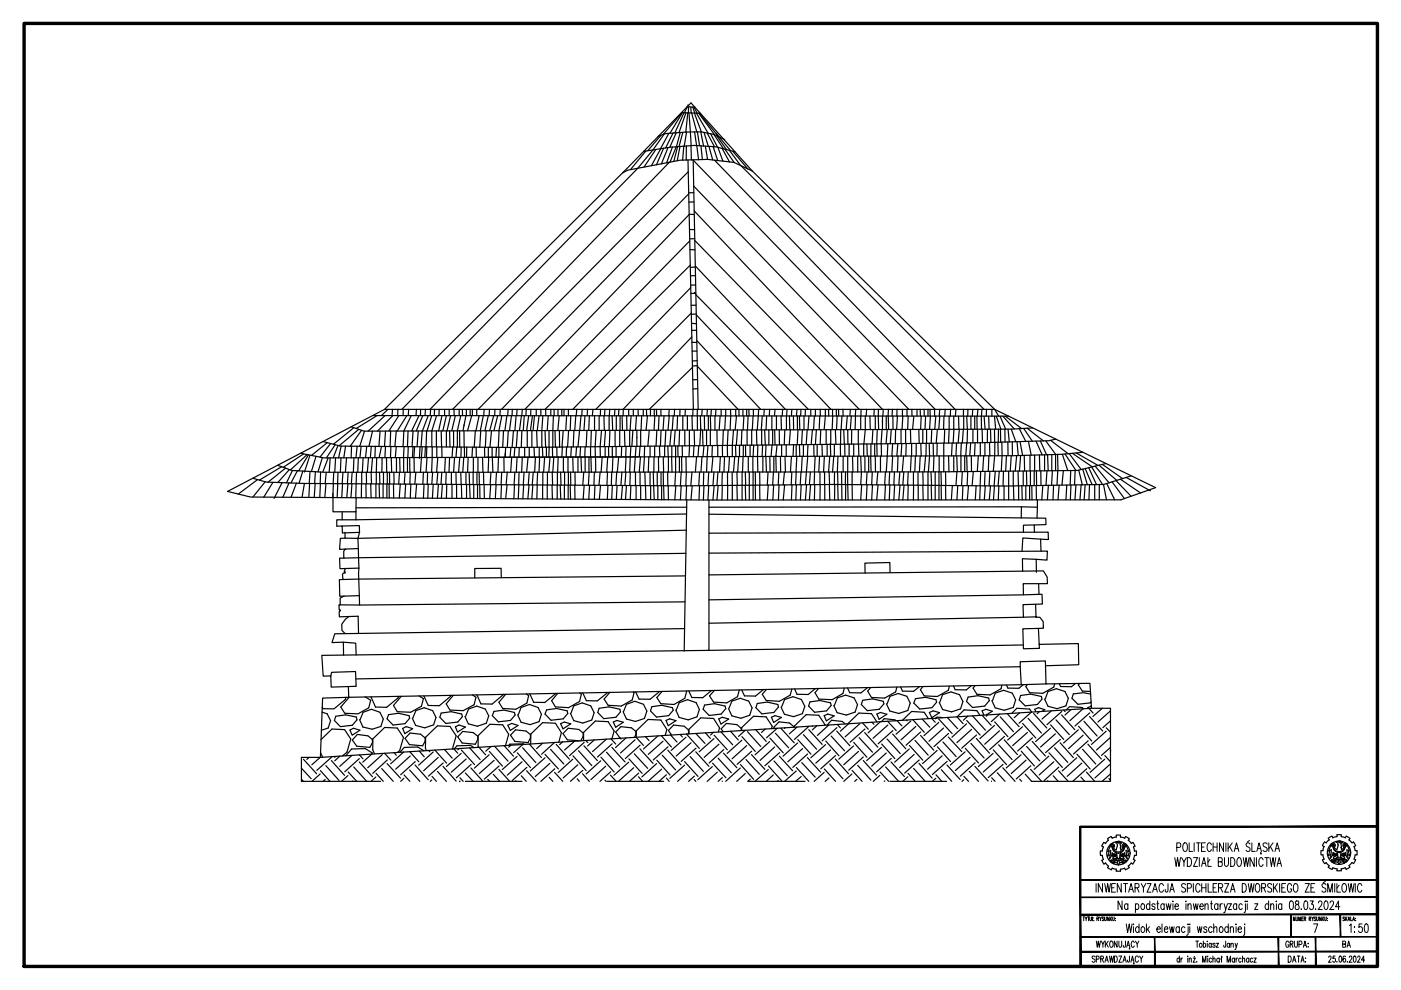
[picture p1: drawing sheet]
<svg xmlns="http://www.w3.org/2000/svg" width="297mm" height="210mm" viewBox="0 0 297 210" stroke-linecap="round" stroke-linejoin="round" font-family="sans-serif">
<defs><g id="words">
<text font-size="4.4" x="283.6" y="202.1">BA</text>
</g></defs>
<!-- layer: 0 -->
<g fill="none" stroke="#000" stroke-width=".25">
<path d="M136.5 32.1l5.6-.9 5.1-.4 4.6 .3 4.1 1.1M136.9 32l-3.2 4M139.1 31.7l-2.5 3.7M139.5 28.9l1.6-.6 4.3-.3h3.3l2.7 .5 2.3 1.1M140.1 31.5l-2 3.6M140.1 28.7l-2.7 3.2M140.7 31.4l-1.5 3.5M140.8 28.5l-2.3 3.3-3.3 3.9-50 51.1M141.6 31.3l-1.4 3.4M141.8 28.3l-1.8 3.3M141.9 34.4l-50.7 52.4M142.6 31.2l-1.3 3.3"/>
<path d="M142.7 28.2l-1.6 3.2M143.4 31.1l-1.3 3.3M143.4 28.2l-1.4 3M143.7 31.1l-.8 3.1M144.2 31l-.6 3.1M144.2 28.1l-.8 3M144.5 23.9l4 .1M144.6 23.9l-4 4.6M144.7 23.9l-2.7 4.4M144.8 28.1l-.8 3M145 31l-.3 3M145 23.9l-1.9 4.3"/>
<path d="M145.4 23.9l-1.4 4.2M145.5 31v3M145.6 28l-.5 3M145.7 22.6l1.7 .1M145.7 22.7l-.6 1.2M145.8 23.9l-.4 4.1M145.9 22.5h.1M145.9 33.9l1.1 52.9M146 36.4l-50 50.4M146 22.7v1.2M146.1 23.9l.4 7M146.5 22.7v1.2"/>
<path d="M146.5 30.9l.1 3M146.6 23.9l1.1 4.1M146.9 22.7l.4 1.3M147 33.9l1 52.9M147 34l51.3 52.8M147.1 39.4l45.6 47.4M147.1 22.7l.7 1.3M147.2 24l1.5 4M147.3 28l.4 2.8M147.6 24l2.5 4.3M147.7 30.8l.4 3.1M147.9 28l.4 2.9"/>
<path d="M148.1 24l3.4 4.5M148.2 24l4 4.7M148.6 28l.6 3M148.6 30.9l.3 2.9M149.3 28l.9 3M149.5 31l.5 2.8M149.9 28.2l1.6 2.9M150.3 31l.8 2.9M150.7 28.3l1.4 2.9M151.2 31.1l1 3M151.3 28.5l2.1 3.1M151.5 34l51 52.8"/>
<path d="M151.8 28.3l3.1 3.7M152 28.8l2 2.9M152.2 31.3l1.1 2.9M153.1 31.5l1.6 2.8M153.7 31.6l1.9 2.8M154.6 31.8l2.4 3.3M155.3 32.1l3.3 3.7M157.1 35.1l51.5 51.7M159.5 36.3l-3.9-1.9-5.5-.6-5.9 .2-11.1 2.1-1.1 .6M146 41.1l-44.6 45.7M146 40.9h1.1M146.1 45.5l-39.8 41.3"/>
<path d="M146.1 45.4l1.1 .1M146.2 48.7h1.1M146.2 51.1l-34.9 35.7M146.3 52.9l1 .1M146.4 56.2l-30.8 30.6M147.1 42.8l-1 .1M147.2 44.7l39.9 42.1M147.3 51l34.9 35.8M147.3 50.6h-1.1M147.4 56.4l28.8 30.4M147.4 56.6l-1 .1M147.5 58.4l-1.1 .1"/>
<path d="M146.5 61l-25.1 25.8M146.5 62.2h1M146.6 66.4l-20.3 20.4M146.6 68.6h1M146.7 71.4l-14.6 15.4M146.7 70h1M146.7 72.6h1M146.8 74.4h1M146.8 77.9l-9.1 8.9M147.3 62.2h.1M147.5 60.4l-1 .1M147.5 62.5l23.9 24.3"/>
<path d="M147.6 64.7h-1.1M147.6 66.6h-1M147.6 66.8l18.9 20M147.7 72.2l13.6 14.6M147.8 76.5l-1 .1M147.9 77.7l8.6 9.1M147.9 77.5l-1.1 .1M59.7 98.9l-4.7 2.9M60.6 99.2l-3.8 3M61.4 99.5l-2.5 2.8M62 99.8l-1.3 2.6M63.1 99.8l-1.4 2.6"/>
<path d="M64.2 99.9l-.8 2.6M64.4 96.2l-4.3 2.9M65.1 96.4l-3.5 3.2M65.4 96.4l-2.1 3.4M65.7 100l-.1 2.5M65.7 96.5l-1.2 3.6M67 96.7l-1 3.3M68.4 97l-1 3M69.4 93.9l-3.4 2.7M69.6 97.1l-1.2 3M70 97.1l-.2 3M70.1 94l-2.3 2.9"/>
<path d="M71.1 94.3l-1.9 2.8M71.1 97.1l-.1 3M71.7 94.5l-1.1 2.6M72.3 97.1l-.1 3M72.3 94.6l-.5 2.5M73.3 94.6l-.4 2.5M73.5 97.1l-.3 3M74.5 90.5l2.7 .9 137.2-.4 4.5-.3M74.5 94.6v2.5M75 90.7l-4.3 3.5M75 97.1l-.1 3M75.7 94.6l-.2 2.5"/>
<path d="M76 97l-.2 3.1M76.1 91l-4.2 3.5M76.6 94.6l-.3 2.4M76.7 91.2l-2.5 3.4M77 97l-.2 3.1M77.3 91.4l-1 3.2M77.8 94.6l-.3 2.4M78.1 97l-.2 3.1M78.7 94.6l-.2 2.4M79 97l-.3 3.1M79 91.4l-.8 3.2M79.1 88.1l134.8 .1"/>
<path d="M79.6 94.6l-.1 2.4M79.9 97l-.1 5.6M80 88.1l-4.5 2.8M80.6 91.4l-.3 3.3M80.9 94.7l-.5 2.3M81 97v3.1M81.5 86.8h129.4l.8 1.4M81.6 88.1l-3.6 3.3M81.7 91.4l-.2 3.3M81.7 94.7l-.1 2.3M81.9 97l.1 3.1M82.2 86.8l-1.3 1.3"/>
<path d="M82.8 91.4l-.1 3.3M82.9 94.7l-.1 2.3M83 97v3.1M83.2 86.8l-.1 1.3M83.3 88.1l-3.3 3.3M84 91.4l-.3 3.3M84 94.7l-.2 2.3M84.1 97v3.1M84.4 86.8l-.1 1.3M84.6 88.1l-2.1 3.3M84.7 97l.1 3.1M85.5 86.8v1.3"/>
<path d="M85.6 97v3.1M85.7 94.7l-.2 2.3M86.3 88.1l-2.1 3.3M86.4 97v3.1M86.5 91.4l-.1 3.3M86.6 94.7l-.1 2.3M86.6 86.8v1.3M86.9 97v3.1M87.2 88.1l-1.6 3.3-.1 3.3M87.6 91.4l-.2 3.3M87.6 94.7l-.2 2.3M87.8 97v3.1"/>
<path d="M87.9 94.7l-.2 2.3M88.3 86.8l-.1 1.3M88.7 91.4l-.3 3.3M88.8 88.1l-1.5 3.3M89.1 94.7l-.2 2.5M89.2 86.8l-.1 1.3M89.5 91.4l-.2 3.3M89.5 94.7l-.4 5.4M89.6 88.1l-1.3 3.3M90.2 94.7l-.1 2.3M90.2 86.8l-.1 1.3M90.5 91.4l-.2 3.3"/>
<path d="M90.5 94.7l-.1 2.3M90.5 97l-.2 3.1M90.8 88.1l-1.2 3.3M91.3 86.8l-.1 1.3M91.6 88.1l-1.1 3.3M91.6 91.3v3.5M91.6 94.8l-.1 5.3M92.1 86.8v1.3M92.5 91.4v3.4M92.6 88.1l-1 3.3M92.6 94.8v2.2M92.8 97l-.2 3.1"/>
<path d="M93.1 86.8v1.3M93.5 91.4l.1 3.4M93.7 94.8v2.2M93.7 88.1l-.7 3.3M94.3 86.8v1.3M94.4 97l-.1 3.1M94.6 88.1l-.7 3.3M94.6 91.4v3.4M95.2 86.8v1.3M95.3 91.3l.1 3.5M95.3 97l-.1 3.1M95.5 88.1l-.7 3.3"/>
<path d="M96 94.8l-.2 2.3M96.2 91.3v3.5M96.3 86.8v1.3M96.4 97l-.2 3.1M96.5 88.1l-.7 3.2M96.8 94.8l-.1 2.2M97.4 86.8v1.3M97.4 91.3l.1 3.5M97.5 97l-.3 3.1M97.7 88.1l-.7 3.2v3.5M97.8 94.8l-.1 2.2M98 86.8l.1 1.3"/>
<path d="M98.3 97l-.2 3.1M98.4 90.3h.1M98.4 91.3l.1 5.7M98.8 88.1l-.6 3.2M98.9 86.8v1.3M99 94.8l-.1 2.2M99.3 97l-.2 3.1M99.7 86.8v1.3M100 88.1l-.9 3.2M100.1 86.8v1.3M100.2 94.8l-.1 2.2M100.4 97l-.1 5.7"/>
<path d="M100.8 91.3l-.3 3.6M101 94.8v2.2M101.1 86.8v1.3M101.3 97v3.1M101.6 88.1l-.7 3.2M101.9 91.3l-.2 3.6M102.3 97l.1 3.1M102.5 88.1l-.7 3.2M102.6 86.8v1.3M102.7 94.8l.1 2.2M103.1 91.3l-.2 3.6M103.5 88.1l-.7 3.2"/>
<path d="M103.5 94.8v2.2M103.6 97l-.1 3.1M103.8 86.8l-.1 1.3M104.2 91.3l-.3 3.6M104.3 94.8v2.2M104.4 97l.1 3.1M104.7 88.1l-.9 3.2M104.9 86.8v1.3M105.3 94.8l-.2 2.2M105.5 88.1l-.8 3.2M105.7 97l-.1 3.1M105.8 94.8v2.2"/>
<path d="M106.1 86.8l-.1 1.3M106.4 88.1l-.6 3.2-.2 3.6M106.8 91.3l-.2 3.6M106.8 97l.1 3.1M107.2 94.8l-.1 2.2v-.9M107.5 88.1l-.5 3.2M107.7 86.8l-.1 1.3M107.8 91.3l-.2 3.6M108.3 94.9l-.2 2.1M108.4 88.1l-.4 3.2M108.5 97l-.2 3.1M108.6 86.8v1.3"/>
<path d="M108.9 91.3l-.3 3.6M109.2 94.9l-.2 2.1M109.4 88.2l-.2 3.1M109.6 97l-.1 3.1M109.6 86.8l-.1 1.3M109.7 91.3l-.2 3.6M110.1 94.9l-.1 2.1M110.6 88.1l-.5 3.2M110.6 91.3l-.1 3.6M110.7 97l-.1 3.1M110.7 86.8l-.1 1.3M111.2 88.1l-.3 3.2"/>
<path d="M111.2 94.8v2.2M111.6 86.8l-.1 1.3M111.8 91.3v3.6M112 97l-.3 3.1M112.1 88.2l-.4 3.1M112.2 94.8v2.2M112.6 86.8l-.1 1.4M112.8 91.3v3.6M112.9 88.2l-.4 3.1M113.2 94.8l.1 2.2M113.3 88.2l-.3 3.1M113.5 97l-.1 3.1"/>
<path d="M113.7 86.8v1.4M113.8 91.3l.1 3.6M114.3 88.2l-.4 3.1M114.3 94.8v2.2M114.4 97l-.1 3.1M114.7 86.8v1.4M115 94.8l.1 2.2M115.1 88.2l-.2 3.1v3.5M115.5 97l-.2 3.1M115.6 91.3l.1 3.5M115.7 86.8v1.4M115.9 94.8v2.1"/>
<path d="M116.2 88.2l-.2 3.1M116.4 91.3v3.5M116.4 94.8v2.1M116.6 96.9l-.2 3.2M116.8 86.8v1.4M117.1 94.8l.1 2.1M117.2 91.2v3.7M117.3 88.2l-.1 3.1M117.4 96.9l-.2 3.2M117.5 86.8v1.4M117.7 91.3l.1 3.5M118.1 94.8v2.1"/>
<path d="M118.3 86.8v1.4M118.3 96.9l-.1 5.9M118.6 88.2l-.3 3.1M118.6 91.3v3.5M119.1 86.8v1.4M119.2 94.8l-.1 2.1M119.4 91.3l-.2 3.5M119.5 96.9v3.2M119.6 86.8v1.4M120.1 88.2l-.1 3.1M120.1 94.8l-.1 2.1M120.4 96.9v3.2"/>
<path d="M120.5 86.8v1.4M120.6 91.3l-.3 3.5M121 88.2l-.1 3.1M121.1 94.8l-.1 2.1M121.4 96.9l.1 3.2M121.7 91.2l-.2 3.6M122.1 88.2l-.2 3M122.2 94.8l-.1 2.1M122.3 86.8l-.1 1.4M122.5 96.9v3.2M122.9 91.2l-.4 3.6M123.1 94.8l-.1 2.1"/>
<path d="M123.2 88.2l-.3 3M123.2 96.9l.1 3.2M123.4 86.8l-.1 1.4M124 88.2l-.2 3M124.1 94.7l-.1 2.2M124.1 96.9v3.2M124.4 91.2l-.1 3.5M124.6 86.8l-.1 1.4M124.9 96.9v3.2M125 88.2l-.2 3M125.2 94.7v2.2M125.3 96.9l.1 3.2"/>
<path d="M125.4 91.2l-.1 3.5M125.7 86.8l-.1 1.4M126.1 88.2v3M126.2 94.6v2.3M126.3 96.9v3.2M126.4 91.2l-.2 3.5M127 88.2v3M127.3 86.8v1.4M127.5 91.2l-.3 3.5 .1 2.2M127.7 96.9l-.2 3.2M128 88.2l.1 3M128.3 86.8l-.1 1.4"/>
<path d="M128.3 94.7v2.2M128.4 91.2l-.3 3.5M128.8 96.9l-.2 3.2M129 94.7l.1 2.2M129.1 88.2v3M129.3 86.8l-.1 1.4M129.3 91.2l-.1 3.5M129.8 88.2l.1 3M129.8 94.7v2.2M129.9 96.9l-.1 3.2M130.4 86.8l-.1 1.4M130.4 91.2v3.5"/>
<path d="M130.6 94.7v2.2M130.7 88.2v3M131.2 96.9l-.3 3.2M131.2 86.8l-.1 1.4M131.4 91.2v3.5M131.5 88.2v3M131.8 94.7l-.1 2.2M131.9 88.2l.1 3M132.2 86.8l-.1 1.4M132.4 91.2l.1 3.4M132.7 94.6v2.3M132.7 96.9l-.1 3.2"/>
<path d="M132.9 88.2v3M133.3 86.8v1.4M133.5 91.2v3.4M133.8 94.6l-.3 5.5M133.8 88.2l-.2 3M134.2 91.2l-.2 3.4M134.3 86.8v1.4M134.9 94.6l-.4 5.5M134.9 88.2l-.2 3M135 91.2v3.4M135.3 86.8v1.4M135.4 96.9l-32.3 .1"/>
<path d="M135.7 94.6l-.2 2.3M135.8 96.9l-.3 3.2M135.8 91.2v3.4M136 88.2l-.1 3M136.4 86.8v1.4M136.6 96.9l-.2 3.2M136.7 94.6l-.1 2.3M137.1 86.8v1.4M137.3 88.2l-.3 3M137.6 96.9l-.2 3.2M137.7 91.2l-.3 3.4M137.8 94.6v2.3"/>
<path d="M137.9 86.8v1.4M138.7 96.9l-.1 3.2M138.7 86.8v1.4M138.8 94.6v2.3M138.8 88.2l-.1 3M139.2 86.8v1.4M139.3 91.2l-.2 3.4M139.6 96.9v3.2M139.7 88.2l-.1 3M139.8 94.6l.1 2.3M140.1 86.8l.1 1.4M140.2 91.2l-.2 3.4"/>
<path d="M140.6 96.9l.1 3.2M140.8 88.2l-.2 3M140.9 94.5v2.4M141.2 91.2l-.2 3.3M141.6 94.5l.1 2.4M141.7 96.9v3.2M141.9 88.2l-.3 3M141.9 86.8l-.1 1.4M142.3 91.2l-.3 3.3M142.4 96.9l.1 3.2M142.4 94.5v2.4M142.7 88.2l-.2 3"/>
<path d="M143 86.8l-.1 1.4M143.2 91.2l-.3 3.3M143.2 94.5v5.6l-.1 2.9M143.7 88.2l-.2 3M143.7 94.5v2.3M144 96.8v3.3M144.1 91.2l-.1 3.3M144.2 86.8l-.1 1.4M144.5 96.8l.1 3.3M144.6 94.5l.1 2.3M144.8 88.2v3M145.2 91.2v3.3"/>
<path d="M145.3 86.8l-.1 1.4M145.4 96.8l.1 3.3M145.7 88.2v3M146.2 91.2l-.1 5.6M146.7 88.2l.1 3M146.9 86.8v1.4M147.1 94.5l-.1 2.3M147.2 91.2l.1 3.3M147.7 96.8l-.3 3.3M147.9 86.8v4.4M147.9 80.5h-1M147.9 82.4l-1 .1"/>
<path d="M148.2 94.5l-.2 2.3M148.5 88.2l.1 3M148.6 90.8l-.2 3.7M148.8 96.8l-.2 3.3M148.9 86.8l-.1 1.4M149 91.2v3.3M149.3 94.5l-.3 2.3M149.3 88.2l.1 3M149.8 91.2v3.3M150 86.8l-.1 1.4M150.1 94.5l-.3 5.6M150.2 88.2v3"/>
<path d="M150.6 88.2l.1 3M150.6 91.2v3.3M150.8 86.8l-.1 1.4M151 94.5l-.1 2.3M151.2 96.8l-.3 3.3M151.6 88.2v3M151.8 86.8l-.1 1.4M152 91.2v3.3M152.2 94.5v2.3M152.7 88.2l-.2 3M152.7 96.8l-.1 3.3M152.9 86.8v1.4"/>
<path d="M153.1 94.5l.1 2.3M153.4 91.2l-.2 3.3M153.6 96.8l-.1 3.3M153.8 88.2l-.1 3M153.9 86.8v1.4M154.4 91.2l-.2 5.6M154.7 96.8l-.2 3.3M154.9 86.8l-.1 4.4M155.5 91.2l-.2 3.2v2.4M155.8 96.8l-.3 3.3M155.9 94.4l.1 2.4M156 86.8v1.4"/>
<path d="M156.2 88.2l-.3 3M156.4 91.2l-.3 3.2M156.6 96.8l-.2 3.3M156.7 86.8v1.4M156.8 94.4v2.4M157.3 91.2l-.1 3.2M157.5 86.8v1.4M157.6 96.8l-.2 3.3M157.6 94.4v2.4M157.7 88.2l-.1 3M158.1 94.4v2.4M158.3 86.8v1.4"/>
<path d="M158.4 91.2v3.2M158.6 88.2l-.1 3M158.7 96.8v3.3M158.8 86.8v1.4M159 94.4v2.4M159.4 91.2v3.2M159.7 88.2l-.2 3M159.7 86.8l.1 1.4M159.8 94.4l-.1 11.6M160.4 91.2l.1 3.2M160.7 94.4v5.7M160.9 86.8l-.3 4.4"/>
<path d="M161.5 90.1h.1M161.5 91.1v3.3M161.6 88.2l-.2 3M161.7 94.3l-.1 2.5M161.7 96.8v3.3M162 86.8v1.4M162.1 91.1l.1 3.2M162.4 96.8l.1 3.3M162.4 94.3l-.1 2.5M162.5 88.2l-.1 2.9M163 91.1v3.2M163.2 86.8l-.1 1.4"/>
<path d="M163.2 96.8l.1 3.3M163.6 88.2v2.9M163.7 94.3l-.2 2.5M163.8 91.1v3.2M164.1 96.8v3.3M164.2 91.1l.1 3.2M164.3 86.8l-.1 1.4M164.5 96.6v.2M164.6 88.2v2.9M164.7 94.3l-.2 2.5 .1 3.3M165.2 91.1l.1 3.2M165.5 96.8v3.3"/>
<path d="M165.6 88.2l.1 2.9M165.7 94.3v2.5M165.9 86.8l-.1 1.4M166.4 91.1l-.1 3.2M166.4 96.8l.1 3.3M166.7 94.3v2.5M166.9 86.8l-.2 4.3M167.4 88.2l.1 2.9M167.6 91.1l-.3 3.2M167.8 96.8l-.2 3.3M167.9 86.8l-.1 1.4M168.2 88.2l.1 2.9"/>
<path d="M168.3 94.3l-.2 2.5M168.8 94.3v2.5M168.9 96.8l-.1 3.3M169 86.8l-.1 1.4M169.1 88.2v2.9M169.2 91.1l-.2 3.2M169.5 88.2l.1 2.9M169.5 94.3l.1 2.4M169.8 86.8l-.1 1.4M170.1 96.7l-.2 3.4M170.1 91.1l-.1 3.2M170.3 94.2v2.5"/>
<path d="M170.5 88.2v2.9M170.8 86.8l-.1 1.4M171.1 91.1l-.2 3.1M171.3 96.7l-.5 6.1M171.3 94.2l-.1 2.5M171.5 88.2l-.2 2.9M171.9 86.8v1.4M172.2 91.1l-.2 3.1M172.5 94.2l.1 2.5M172.7 88.2l-.2 2.9M172.8 96.7l-.2 6.1M172.9 86.8v1.4"/>
<path d="M173.1 91.1l-.2 3.1M173.3 94.2v2.5M173.8 96.7l-.2 3.4M173.8 88.2l-.1 2.9M173.9 86.8v1.4M174 91.1l-.1 3.1M174.3 94.2l.1 2.5M174.8 96.7l-.2 3.4M175 86.8l-.3 4.3M175.2 91.1v3.1M175.4 94.2v2.5M175.7 86.8v1.4"/>
<path d="M175.9 96.7l-.2 3.4M176.1 94v2.7M176.1 91.1v3.1M176.5 86.8v1.4M176.6 88.2l-.2 2.9M176.8 96.7l-.3 3.4M176.9 94.2v2.5M177.1 91.1l.1 3.1M177.3 86.8v1.4M177.5 88.2l-.1 2.9M177.7 96.7l-.2 3.4M177.8 86.8v1.4"/>
<path d="M178.2 94.2v2.5M178.3 91.1l-.1 3.1M178.5 88.2l-.2 2.9M178.7 86.8l.1 1.4M178.8 96.7v3.4M178.9 91.1l.1 3.1M179.1 94.2v2.5M179.6 88.2l-.2 2.9M179.7 91.1l.1 3.1M179.7 96.7v3.4M180 94.2v2.5M180.3 86.8l-.1 1.4"/>
<path d="M180.5 88.2l-.2 2.9M180.6 91.1l-.1 3.1M180.7 96.7l.1 3.4M181 94.2v2.5M181.4 88.2l-.1 2.9M181.4 86.8l-.1 1.4M181.8 96.7v3.4M182 91.1v3.1M182 94.2l.1 2.5M182.5 88.2v2.9M182.5 96.7l.1 3.4M182.6 86.8l-.1 1.4"/>
<path d="M183.1 94.1v2.6M183.4 96.7v3.4M183.5 88.2v2.9l-.3 3M183.8 86.8l-.2 1.4M183.8 94.1l.1 2.6M184.2 96.7v3.4M184.4 88.2l.1 2.9M184.6 96.7l.1 3.4M184.6 94.1v2.6M185.1 91.1l-.2 3M185.4 86.8l-.1 1.4M185.4 94.1v2.6"/>
<path d="M185.6 88.2v2.9M185.6 96.7v3.3M186 91.1v5.6M186.3 86.8v4.3M186.7 96.7v3.3M186.8 94.1l.1 2.6M187 91.1l-.2 3M187.1 88.2v2.9M187.3 86.8l-.1 1.4M187.9 88.2v2.9M188.1 91l-.2 3.1M188.2 94.1l-.3 5.9"/>
<path d="M188.3 88.2l.1 2.8M188.4 86.8l-.1 1.4M189 91l-.2 3.1M189.2 86.8l-.1 1.4M189.3 94.1l-.2 2.6M189.3 96.7l-.2 3.3M189.3 88.2v2.8M189.9 91l-.1 3.1M190.2 86.8l-.1 1.4M190.3 88.2l-.2 2.8M190.4 94.1l-.3 2.6M190.4 96.7l-.1 3.3"/>
<path d="M191 91v3.1M191.2 94l-.2 2.7M191.3 86.8v1.4M191.4 88.2l-.2 2.8M191.6 96.7l-.3 3.3M192 91v3M192.1 94v2.7M192.3 86.8v1.4M192.6 88.2l-.2 2.8M193 91l.1 3M193.2 96.7l-.2 3.3M193.3 94v2.7"/>
<path d="M193.3 86.8l.1 1.4M193.7 88.2l-.2 2.8M194.1 96.7l-.1 3.3M194.3 94v2.7M194.4 86.8v1.4M194.8 91l.1 3M195.1 96.7l-.2 3.3M195.1 86.8v1.4M195.2 94l.1 2.7M195.3 88.2l-.1 2.8M195.7 91v3M195.9 86.8v1.4"/>
<path d="M196.2 88.2l-.1 2.8M196.2 96.7l-.3 3.3M196.4 94l-.1 2.7M196.5 91v3M196.8 86.8v1.4M197 94l.1 2.7-.3 3.3M197.2 86.8v1.4M197.3 88.2l-.2 2.8M197.6 91l-.2 3M197.9 94v2.7M198 96.7l-.1 3.3M198.1 86.8v1.4"/>
<path d="M198.4 88.2l-.2 2.8M198.7 94v2.7M198.7 91l-.2 3M199.1 96.7v3.3M199.2 88.2l-.2 2.8M199.2 86.8l-.1 1.4M200.1 94v6M200.1 88.2v2.8M200.3 91l-.1 3M200.4 86.8l-.1 1.4M201.1 96.7l.1 3.3M201.2 88.2l-.1 5.8"/>
<path d="M201.5 86.8v1.4M201.9 94l-.2 2.7M202.2 88.2v2.8M202.2 96.7v3.3M202.3 91l-.2 3M202.7 86.8l-.1 1.4M202.8 94l-.1 2.7M202.8 96.7l.2 3.3M203.2 88.2l.1 2.8M203.4 91l-.3 3M203.7 96.7v3.3M203.8 93.9l-.1 2.8"/>
<path d="M204.2 91l-.2 2.9M204.3 86.8l-.1 1.4M204.3 88.2v2.8M204.5 96.7v3.3M205 88.2l.1 2.8M205 93.9l-.2 2.8M205 96.7v3.3M205.1 91l-.1 2.9M205.2 86.8v1.4M205.8 93.9l-.2 2.8M205.9 88.2v2.8M205.9 96.7l.1 3.3"/>
<path d="M206.2 86.8l-.1 1.4M206.3 91v2.9M206.4 100l-.3 3M206.7 88.2v2.8M206.7 93.9l-.1 2.8M207.1 88.2l.1 2.8M207.2 91v2.9M207.3 86.8l-.1 1.4M207.4 96.7l-.2 3.3M207.8 93.9v2.8M207.9 100l-.1 3M208.1 88.2v2.8"/>
<path d="M208.2 86.8l-.1 1.4M208.2 91l.1 2.9M208.6 96.7l-.2 3.3M208.6 88.2l.3 2.8M208.8 93.9v2.8M208.9 100l-.2 3M209.2 86.8l-.1 1.4M209.4 91l-.1 2.9M209.6 88.2l.1 2.8M209.7 96.7l-.2 3.3M209.8 93.8l.1 2.9M209.9 100l-.2 3"/>
<path d="M210 91l.1 2.8M210.3 86.8v1.4M210.8 91l.1 2.8M210.8 88.2l.3 2.8M210.9 93.8v2.8l-.3 3.3M211 99.9l-.2 3.1M211.2 88.2l1 2.8M211.6 93.8l.1 2.8M211.7 91v2.8M211.9 99.9l-.3 3.1M212 88.2l1.2 2.8M212.1 91l.1 2.8"/>
<path d="M212.4 93.7l-.1 6.2M212.6 88.2l2.4 2.7M212.8 99.9l-.1 3.1M213 91l.1 2.7M213.1 88.2l3.5 2.7M213.4 96.6l-.2 3.3M213.7 93.7v2.9M213.7 91l.3 2.7M213.9 99.9v6.1M214.4 96.6l-.2 3.3M214.4 91l1 2.7M214.6 93.7l.1 2.9"/>
<path d="M214.8 99.9v3.1M215.5 96.6l-.2 3.3M215.6 93.7l.3 2.9M215.8 99.9l.1 3.1M216.1 90.9l1.4 2.7M216.3 93.7l.5 2.9M216.4 96.6l-.3 3.3M216.9 99.9v3.1M217 90.8l1.9 2.8M217.2 96.5v3.4M217.6 99.9l.1 3.1M217.7 90.8l3.5 2.7"/>
<path d="M218 93.6l.6 2.9M218.4 96.5v3.3M218.5 99.8v3.2M219.3 99.8v3.1M219.4 96.5v3.3M219.7 93.5l1.3 2.9M219.7 99.8l.1 3.1M220.4 96.4l.1 3.4M220.6 93.5l1.3 2.9M220.7 99.8v3.1M221.5 96.4v3.4M221.7 93.5l2.1 2.9"/>
<path d="M222 99.8l-.2 3.1M222.1 96.4l.1 3.4M222.7 93.4l3.8 2.8M223 96.4v3.4M223.1 99.8l-.1 3.1M223.8 96.4v3.4M223.8 93.1l-1.4 .3-14.3 .5-98.6 1-37.3-.3-3.7-1M224.2 96.3l.1 3.5M224.3 99.8l-.2 3.1M225.2 96.3l1.2 3.5M225.5 99.8l-.3 3M225.8 96.2l2.3 3.6"/>
<path d="M226.7 96.2l2.5 3.3M227 99.8l-.1 3M227.4 96.1l4.2 2.9M228 99.8l-.2 3M228.2 96l4.6 2.7M228.7 99.7l.8 3.1M229.6 99.5l.9 3.3M229.6 95.9l-4.4 .4-10.3 .3-146.2 .5-5-1M230.1 99.3l1.4 3.5M230.8 99.2l1.7 3.6M231.5 99l2.3 3.7M232.2 98.8l2.9 3.6"/>
<path d="M233 98.7l3.8 3.2M233.8 98.5l4.2 3M234.5 98.3l-6.1 1.5-29.6 .2-129.9 .1-7-.3-3-1.1M48.2 104.2l33.3-17.4 51.6-51.2 13.4-13.8 13 14.5 51.4 50.5 34.1 16.6-7.4 2.6h-87.3l-97.2-.6zM54.6 101.7l-4.1 3M56.2 102.2l-2.6 3.2M57.9 102.3l-2 3.1M59.8 102.3l-1.7 3.4M61.3 102.4l-1.3 3M62.9 102.4l-1.2 3M64.5 102.5l-.5 3M65.6 102.5l-.1 3"/>
<path d="M66.8 102.5l-.2 3M66.9 100l-.2 2.5M67.9 102.5l-.1 3M68 100.1l-.1 2.4M69.1 102.5l-.2 3M69.2 100.1l-.3 2.4M70.6 104.6v3.9h4.9M70.7 102.5l-.1 3M70.8 100.1l-.2 2.4M71.6 102.5l-.1 3M71.7 100.1l-.1 2.4M72.5 108.5v1.7"/>
<path d="M72.6 102.5l-.1 3M72.7 100.1l-.2 2.4M72.9 118.3h-.9l.1 2.3 1.1-.1-.2 .7h.2v.3h-.4l-.2 .2 .1 1 .2 .2 3.2-.1v-2.3h-2.9M73.1 112.9l.1 1.2h-1l-.2 2.4 4-.2v2h-3.1v-1.4l.3-.5M73.8 102.5l-.3 3M73.8 100.1l-.2 2.4M74.6 102.5l-.2 3M74.7 100.1l-.2 2.4M75.5 105.6v4.6h-4.1v1.4l4.8-.2v1.5l-3.6 .1-.1-1.4M75.6 100.1l-.2 5.5M76.2 112.9l-.3 1.2 .1 2.2M76.7 102.5l-.1 3.1"/>
<path d="M76.7 100.1v2.4M77.6 102.6v3M77.7 100.1v2.5M78.6 102.6l.1 3M78.7 100.1l.1 2.5M79.7 102.6v3M80.4 102.6l.1 3M80.5 100.1v2.5M81.2 102.6v3M81.3 100.1v2.5M82 102.6v3M82.1 100.1v2.5"/>
<path d="M82.5 102.6v3M82.6 100.1v2.5M83.4 102.6l.1 3M83.5 100.1l.1 2.5M84.7 100.1l-.2 2.5M84.9 102.6l-.2 3M85.9 100.1l-.2 2.5M86 102.6l-.2 3M87 100.1l-.1 2.5M87.1 102.6l-.1 3M88.2 100.1l-.2 2.5M88.3 102.6l-.2 3"/>
<path d="M89.8 100.1l-.2 2.5M89.9 102.7l-.1 2.9M90.7 100.1l-.1 2.6M90.8 102.7l-.1 2.9M91.7 100.1l-.1 2.6M91.8 102.7l-.1 2.9M92.8 100.1l-.2 2.6M92.9 102.7l-.2 2.9M93.7 100.1l-.2 2.6M93.8 102.7l-.2 2.9M94.6 100.1l-.1 2.6M94.7 102.7l-.1 3"/>
<path d="M95.7 100.1v2.6M95.8 102.7v3M96.7 100.1v2.6M96.8 102.7v3M97.7 100.1l.2 5.6M98.8 100.1v2.6M98.9 102.7v3M99.5 100.1l.2 5.6M100.4 102.7v3M101.1 100.1v2.6M101.2 102.7v3M101.6 100.1v2.6"/>
<path d="M101.7 102.7l.1 3M102.5 100.1l.1 2.6M102.6 102.7l.1 3M104 102.8l-.2 2.9M104.1 100.1l-.2 2.7M105.2 102.8l-.2 2.9M105.3 100.1l-.2 2.7M106.3 102.8l-.1 2.9M106.4 100.1l-.2 2.7M107.5 102.8l-.3 2.9M107.6 100.1l-.3 2.7M109.1 102.8l-.1 3"/>
<path d="M109.2 100.1l-.2 2.7M110.1 100.1l-.2 5.7M111 102.8l-.1 3M111.1 100.1l-.2 2.7M112.2 102.8l-.3 3M112.2 100.1l-.2 2.7M113 102.8l-.2 3M113.1 100.1l-.3 2.7M113.9 102.8l-.1 3M114 100.1l-.1 2.7M115.1 100.1l-.1 5.7M116 102.8v3"/>
<path d="M116.1 100.1v2.7M117 102.8l.1 3M117.1 100.1l.1 2.7M118.1 102.8v3M118.8 102.8l.1 3M118.9 100.1v2.7M119.7 100.1v5.7M120.5 102.8v3M120.5 100.1v2.7M120.9 102.8l.1 3M121 100.1v2.7M121.9 102.8v3"/>
<path d="M121.9 100.1v2.8M123.8 100.1l-.2 2.8M123.9 102.9l-.3 2.9M124.9 100.1l-.2 2.8M125 102.9l-.2 2.9M126 100.1l-.1 2.8M126.1 102.9l-.1 2.9M127.2 100.1l-.2 2.8M127.3 102.9l-.2 2.9M128.8 100.1l-.1 2.8M128.9 102.9l-.1 3M129.7 100.1l-.1 2.8"/>
<path d="M129.8 102.9l-.1 3M130.8 100.1l-.2 2.8M130.8 102.9l-.1 3M131.9 100.1l-.3 2.8M132 102.9l-.3 3M132.7 100.1l-.2 2.8M132.8 102.9l-.2 3M133.6 100.1l-.1 2.8M133.8 102.9l-.2 3M134.7 100.1v2.9M134.9 103v2.9M135.7 100.1v2.9"/>
<path d="M135.8 103v2.9M136.7 100.1l.1 2.9M136.8 103l.1 2.9M137.8 100.1v2.9M138 103v2.9M138.5 100.1l.2 5.8M139.3 100.1v2.9M139.5 103v2.9M140.2 100.1v2.9M140.3 103v3M140.6 100.1l.1 2.9M140.7 103l.1 3"/>
<path d="M141.5 100.1l.1 2.9M141.7 103v3M143.3 103l-.2 3M144.4 100.1l-.1 2.9M144.4 103l-.1 3M145.4 117.3l-69.4 1 .1 2.2M145.5 112.4l-72.3 1.7M145.5 100.1l-.1 2.9M145.6 109l-70.1 1.2M145.6 103l-.2 3M145.6 106l-.5 32.1M145.6 107.5l-70.1 .2"/>
<path d="M146.7 100.1l-.2 2.9M146.8 103l-.3 3M148.3 100.1l-.1 2.9M148.3 103l-.1 3M149.2 100.1l-.1 2.9M149.3 103l-.2 3M150.3 100.1l-.2 2.9M150.3 103l-.2 3M150.3 106v31.9l-82.1 1.1 .3 4.4 1.6-.1 .1 2.4 5.3-.2-.1-3.1-5.1 .2-.2 .7M150.3 117.3l71.8-.4-.1 1.9-2.3-.2M150.3 113l71.9-.2 .1 1.6-1.7-.1M150.3 109l71.4 .9 .1 1.3-2.5 .1v1.5"/>
<path d="M151.4 100.1l-.2 2.9M151.4 103l-.2 3M152.2 100.1l-.2 2.8M152.3 102.9l-.3 3.1M153.1 100.1v2.8M153.1 102.9v3.1M154.2 100.1v2.8M154.3 102.9l-.1 3.1M155.2 100.1l.1 5.9M156.2 100.1l.1 2.8M156.2 102.9l.1 3.1M157.3 100.1v5.9"/>
<path d="M158 100.1l.1 2.8M158 102.9l.1 3.1M158.9 100.1v5.9M160.1 100.1l.1 2.8M160.1 102.9l.1 3.1M161.1 100.1v5.9M162.8 100.1l-.1 2.7M162.9 102.8l-.2 3.2M164 100.1l-.2 2.7M164 102.8l-.1 3.2M165.1 100.1l-.1 2.7M165.2 102.8l-.2 3.2"/>
<path d="M166.3 100.1l-.2 2.7M166.4 102.8l-.3 3.2M167.9 100.1l-.1 2.7M167.9 102.8l-.1 3.2M168.8 100.1l-.1 2.7M168.9 102.8l-.2 3.2M169.8 100.1l-.1 2.7M169.9 102.8l-.2 3.2M171 102.8l-.2 3.2M171.8 100.1l-.2 2.7M171.9 102.8l-.3 3.2M172.7 102.8v3.2"/>
<path d="M173.8 100.1v2.7M173.9 102.8l-.1 3.2M174.8 100.1v2.7M174.9 102.8v3.2M175.8 100.1l.1 2.6M175.8 102.7l.1 3.3M176.9 100.1v2.6M177 102.7l-.1 3.3M177.6 100.1l.1 2.6M177.6 102.7l.1 3.3M178.4 100.1l.1 5.9M179.3 100.1l-.1 2.7"/>
<path d="M179.3 102.8v3.2M179.7 100.1l.1 5.9M180.7 100.1v5.9M182.7 100.1l-.2 2.7M182.7 102.8l-.2 3.2M183.8 100.1l-.1 2.7M183.8 102.8l-.1 3.2M184.9 100.1l-.1 2.7M185 102.8l-.2 3.2M186.1 100l-.2 2.8M186.2 102.8l-.3 3.2M187.7 100l-.1 2.8"/>
<path d="M187.7 102.8l-.1 3.2M188.6 100l-.1 2.8M188.7 102.8l-.2 3.2M189.6 100l-.1 2.8M189.7 102.8l-.2 3.2M190.8 100l-.2 2.8M190.8 102.8l-.2 3.2M191.6 100l-.2 2.8M191.7 102.8l-.3 3.2M192.6 100l-.2 2.8M192.6 102.8l-.1 3.2M193.7 100v6"/>
<path d="M194.6 100v2.9M194.7 102.9v3.1M195.7 100v2.9M195.7 102.9v3.1M196.8 100v6M197.4 100l.1 2.9M197.4 102.9l.1 3.1M198.3 100v6M199.1 100v6M199.5 100l.1 6M200.5 100v2.9M200.5 102.9v3.1"/>
<path d="M201.9 102.9l-.2 3.1M202.9 100l-.2 2.9M203.1 102.9l-.2 3.1M204 100l-.1 3M204.2 103l-.2 3M205.2 100l-.2 3M205.3 103l-.2 3M207 103l-.2 3M207.8 103l-.1 3M208.9 103l-.2 3M210 103l-.3 3M210.8 103l-.2 3"/>
<path d="M211.8 103l-.1 3M212.9 103v3M214.9 103l.1 3M216 103v3M216.5 109.8l.1-2.3h3.3v2.4M216.6 107.5h-66.3M216.6 103l.1 3M217.5 103v3M218.3 103v3M218.8 103v3M219.3 111.3l-2.3 .1v1.4M219.7 102.9v3.1"/>
<path d="M219.9 106v1.5M220.7 116.9l-.1-2.6-3.7-.2-.2 2.8M221.1 102.9l-.2 3.1M222.3 102.9l-.2 3.1M223.4 102.9l-.1 3.1M224.6 102.9l-.3 3.1M226.2 102.8l-.2 3.2M227.1 102.8l-.2 3.2M228.1 102.8l-.2 3.2M229.2 102.8l-.2 3.2M230.1 102.8l-.2 3.2M231 102.8l-.1 3.2"/>
<path d="M232.1 102.8v3.2M233.1 102.7v3.3M234 102.7l.6 3.3M234.6 102.5l1.7 3.5M235.8 102.2l2.6 3.5M236.6 101.9l3.2 3.3M237.6 101.6l4.2 2.9M238.8 101.2l5.1 2.9M239.8 100.9l-5.8 1.8-20.6 .4-36.4-.4-32.4 .3-80.2-.5-8-.3-2.8-.8M72.1 128.2h-.2v1.1h.3l-.3 .4 .1 1.1 3.9-.1 .1 3.6M72.8 136.2l2.6 .2 .1 2.5M73.9 130.7l-.6 .5-.8 1.1v1.4l.7 .6"/>
<path d="M76.2 126.3v2l-4.1-.1v-1.4l.9-.4M106.3 122.5l-.1-2h-5.5v2M145.1 133.3l-74.1 1.1-.6 1.8h2.4v2.7M145.2 127.6l-69 .7M145.4 122.1l-69.3 .7 .1 3.5-4.2 .1v-3.5h.9M150.3 127.2l70.6-1.2 .1 2.1h-1.4M150.3 121.9l70.9-.9 .8 1.4 .1 1.4h-5.2l.1 2.3M188.7 121.4v-2.1l-5.3 .1v2.1M216.8 121.1v-2.6l2.9 .1v2.7M217 130.9l-66.7 1.2M217 136.8l-66.7 1.1M219.7 130.8l-2.7 .1-.1-2.7 2.7-.1 .1 2.8h.8l.7 .9v1.4h-1"/>
<path d="M220.2 123.8l.1 2.2M220.3 136.6l-.1-3.4-3.3 .1 .1 4.3 3.4-.1-.1-.9 8.3-.1 .1 4.4-7 .3M68 159.6l.4 .9M68.1 156.8l2.3-2.2 2.7 .1 1.3 2-.8 2.8-1 .8M68.3 151l1.1 .4 .7 1.4-.5 1.6-1.5 .4M71.2 151.9l2.1-.3 2.3 .4 .1 .6-1 1.2-2.5 .3-1.3-1.3zM73.3 147.8l-.1 .5-2.4 2h-2.3l-.2-.4M73.9 147.8l-5.5 .2-.5 12.6M74.2 154.8l.8-.4 1.3 .4-1.6 1.1zM75.5 143.9l140.8-2.5v-1.1l5.3-.2 .2 4.9M75.8 155.7l2.2 .3 .9 .8 .1 .6-.6 1.1-2.8-.3-.9-1.3zM76.2 152.6l.7 1.5 2 .5 1.9-.6 .5-1.5-.8-1.5-1.7-.6-1.8 .6-.6 1.6"/>
<path d="M77.5 147.8l1.1 .7-.4 1.6-2.3 1.3-2.8-.2-.9-1.3 1.8-2.1M78.7 147.8h.1M81.1 160l-3.1 2.8M81.5 159.7l1.4 1.5M82.4 151.5l2.1-.3 2.2 .5 .2 .6-1 1.1-2.6 .3-1.2-1.3zM83.6 159.6l.4 .5M84.3 159.5l.4-.4 .8-2.7-1.3-2-2.6-.2-2.5 2.4-.1 2.4 .4 .8M84.5 147.6l-.1 .4-2.4 2-2.4-.1-.9-2.1M85.4 154.4l.7-.3 1.4 .4-1.7 1zM85.6 159.4l-2.8 2.5M86.9 159.4l1.9 2.1M86.9 155.4l2.3 .3 .9 .7 .1 .7-.6 1-2.8-.2-.9-1.3z"/>
<path d="M87.4 152.2l.7 1.6 2 .5 1.8-.6 .5-1.6-.7-1.4-1.8-.7-1.7 .7-.7 1.5M88.8 147.5l1 .6-.4 1.6-2.3 1.3-2.9-.1-.8-1.3 1.7-2M88.9 159.2l1 1.3M89.9 159.2l-1.3-.8-2.9 .1-.9 1M90.9 159.1l.2 .3M91.8 159.4l-3 2.8M92.2 159l2.5 2.8M93.5 151.2l2.2-.3 2.2 .5 .1 .5-.9 1.2-2.6 .3-1.3-1.3zM94.2 158.9l1.7 1.9M95.6 147.4l-2.4 2.2h-2.4l-.9-2.1M95.9 158.8l.8-2.8-1.3-2-2.7-.1-2.5 2.4v2.3l.2 .5M96.2 158.8l.9 .9"/>
<path d="M96.5 154.1l.8-.4 1.4 .4-1.7 1.1zM97.4 158.7l-.3 .3M97.8 159.7l-3.2 2.8M97.8 159l2.8 3.1M98.1 155.1l2.3 .2 .9 .8v.7l-.5 1-2.8-.3-.9-1.3zM98.6 151.9l.7 1.6 1.9 .5 1.9-.7 .5-1.5-.7-1.5-1.8-.6-1.8 .6-.6 1.6M99.6 158.6l2.2 2.5M100.2 147.3l.7 .5-.4 1.6-2.3 1.3-2.8-.1-.8-1.4 1.5-1.8M100.5 158.5l-.7-.5-2.9 .1-.6 .7M101.5 158.4l1.4 1.6M103.7 159.3l2.8 3.1M104.1 158.3l-1.1 1"/>
<path d="M104.7 150.8l2.1-.2 2.3 .5 .1 .5-1 1.2-2.6 .2-1.2-1.3zM104.9 158.3l2.8 3.1M106.8 147.2l-2.5 2.1-2.3-.1-.9-1.9M106.9 158.1l2 2.2M107.2 158.1l.7-2.4-1.3-2-2.7-.1-2.5 2.4v2.4M107.7 153.8l.8-.4 1.3 .4-1.6 1.1zM108.3 158l-.4 .4M109.3 154.7l2.2 .3 1 .8v.6l-.5 1.1-2.8-.3-1-1.3zM109.7 159.6l2.8 3.1M109.8 151.6l.7 1.5 1.9 .5 1.9-.6 .5-1.6-.7-1.4-1.8-.6-1.8 .6-.6 1.6M110.8 158.6l2.8 3.1M110.9 157.8l-2 1.8"/>
<path d="M111.2 157.8l-.3-.1-2.8 .1-.2 .2M111.6 147.1l.5 .4-.4 1.6-2.3 1.3-2.8-.2-.8-1.3 1.4-1.7M112.2 157.7l2.6 2.9M115 157.6l-1.2 1.1M115.6 159.9l2.8 3.1M115.9 150.5l2.1-.3 2.3 .5 .1 .6-1 1.1-2.6 .3-1.2-1.3zM116.7 158.9l2.8 3.1M117.6 157.4l-2.8 2.5M117.8 147l-2.3 1.9h-2.4l-.8-1.8M117.9 157.8l2.8 3.2M118.5 157.4l.5-2.1-1.2-2-2.8-.1-2.4 2.4-.1 2.1M118.9 153.4l.8-.3 1.3 .4-1.6 1z"/>
<path d="M119.3 157.3l-.7 .6M120.9 151.2l.8 1.6 1.9 .5 1.9-.6 .5-1.6-.7-1.4-1.9-.7-1.7 .7-.6 1.5M121.8 157.2l-2.1 1.8M122.7 159.2l2.8 3.1M122.8 157.1l-2.5-.2-.9-1.4 1.1-1.1 2.2 .3 .9 .7v.7l-.5 1M122.9 146.9l.4 .3-.4 1.5-2.3 1.3-2.8-.1-.8-1.3 1.3-1.6M123.8 158.1l2.8 3.2M123.9 157.4l-3.1 2.8M124.2 157l.4 .5M126 156.9l-1.4 1.3M127 150.2l2.1-.3 2.3 .5 .2 .5-1 1.2-2.6 .3-1.3-1.3zM128.6 156.7l-3 2.7"/>
<path d="M128.6 159.5l2.8 3.1M128.8 146.8l-2.2 1.8h-2.3l-.7-1.7M129.5 156.6l1 1.1M129.7 156.6l.5-1.6-1.3-2-2.7-.1-2.5 2.4v1.7M129.7 158.5l2.8 3.1M129.8 157.7l-3.1 2.8M130 153.1l.8-.3 1.4 .3-1.7 1.1zM132.1 150.9l.7 1.6 1.9 .5 1.9-.7 .5-1.5-.7-1.5-1.8-.6-1.8 .6-.6 1.6M132.7 156.4l-2.2 2.1M134.3 146.7l.1 .1-.3 1.6-2.4 1.3-2.8-.2-.8-1.3 1.2-1.4M134.5 159.8l2.8 3.1M134.5 156.4l.3-.6v-.7l-.9-.8-2.3-.2-1.1 1.1 1.2 1.5"/>
<path d="M134.6 156.9l-3 2.8M134.9 156.3l1.5 1.7M135.7 158.8l2.8 3.1M135.7 158l-3.1 2.8M136.8 156.2l.8 .8M138.2 149.8l2.1-.3 2.3 .5 .1 .6-.9 1.1-2.6 .3-1.3-1.3zM139.5 156l-3.1 2.8M139.9 146.6l-2.1 1.7-2.3-.1-.7-1.5M140.2 156l2.2 2.4M140.6 157.2l-3.2 2.7M141 155.9l.4-1.2-1.3-2-2.7-.2-2.5 2.5v1.3M141.2 152.8l.8-.4 1.3 .4-1.6 1.1z"/>
<path d="M141.6 159.1l2.8 3.1M141.6 158.3l-3.1 2.8M142.2 155.8l1.3 1.5M143.3 150.6l.7 1.5 1.9 .5 1.9-.6 .5-1.6-.7-1.4-1.8-.6-1.8 .6-.6 1.6M144.2 155.7l.5 .6M145.4 156.3l-3.1 2.8M145.5 155.6l2.8 3.1M145.6 146.5l-.4 1.6-2.3 1.3-2.8-.2-.8-1.3 1.1-1.3M145.9 155.6l.1-.2v-.7l-.9-.7-2.3-.3-1.1 1.2 .7 .9M146.5 157.5l-3.1 2.8M147.5 155.5l2 2.1M147.5 159.4l2.8 3.1"/>
<path d="M147.6 158.6l-3.2 2.8M149.4 149.5l2.1-.3 2.2 .5 .2 .6-1 1.1-2.5 .3-1.3-1.3zM149.5 155.4l1.1 1.2M150.9 146.4l-1.9 1.5h-2.3l-.7-1.4M151.3 155.3l-.6 .5M151.4 156.6l-3.2 2.8M151.4 155.9l2.8 3.1M152.3 155.2l.3-.9-1.3-2-2.7-.1-2.5 2.4v1M152.4 152.4l.7-.3 1.4 .4-1.6 1zM152.4 157.8l-3.1 2.8M152.9 155.2l2.4 2.7M153.4 159.7l2.8 3.1"/>
<path d="M153.4 158.9l-3 2.9M154.5 150.2l.7-1.6 1.8-.5 1.7 .5 .8 1.5-.6 1.6-1.8 .6-1.9-.5-.7-1.5M154.9 155l1.6 1.9M156.7 146.3l-.3 1.4-2.3 1.3-2.8-.1-.9-1.4 1.1-1.1M157.2 154.9l-.1-.5-.9-.8-2.2-.2-1.1 1.1 .4 .6M157.3 156.9l-3.1 2.8M157.3 156.2l2.8 3.1M158 154.8l-1.4 1.3M158.3 158.1l-3.1 2.8M158.5 155.1l2.8 3.2M159.3 160l2.9 3.1M159.4 159.3l-3.1 2.8"/>
<path d="M160.2 154.7l2.3 2.5M160.6 149.2l2.1-.3 2.2 .5 .1 .5-.9 1.2-2.6 .3-1.2-1.4zM161.9 146.2l-1.7 1.4-2.4-.1-.5-1.2M162.2 154.6l-.8 .7M163.2 157.2l-3.1 2.8M163.2 156.5l2.9 3.1M163.6 154.5l.1-.5-1.3-2-2.6-.1-2.5 2.4v.6M163.6 152.1l.7-.4 1.4 .4-1.7 1.1zM164.2 158.4l-3.1 2.8M164.4 155.5l2.8 3.1M164.8 154.4l-2.3 2M165.3 159.6l-3.1 2.8"/>
<path d="M165.6 154.4l2.8 3.1M165.7 149.9l.7-1.6 1.7-.6 1.8 .6 .7 1.4-.5 1.6-1.8 .6-2-.5-.7-1.5M166.4 154.3l-.1 .1M167.9 146.1l-.4 1.3-2.2 1.3-2.8-.2-.9-1.3 .9-1M168.3 154.2l-.9-.9-2.2-.3-1.1 1.2 .1 .2M169 154.1l-1.6 1.5M169.1 157.5l-3.1 2.8M169.1 156.8l2.8 3.1M170.2 158.7l-3.2 2.8M170.3 155.8l2.8 3M171.2 159.9l-3.1 2.8M171.5 154.7l2.8 3.1"/>
<path d="M171.5 154l-3.1 2.8M171.7 148.8l2.1-.3 2.3 .5 .1 .6-1 1.1-2.5 .3-1.3-1.3zM172.2 153.9l.1 .1M172.9 146l-1.5 1.2h-2.4l-.5-1.1M173.2 153.9l-1 .8M174.7 151.7l.8-.3 1.4 .4-1.7 1zM174.9 153.8l-1.3-2.1-2.7-.2-2.5 2.4v.3M175 157.9l-3.1 2.8M175.1 157.1l2.8 3.1M175.7 153.7l-2.4 2.2M176.1 159l-3.1 2.8M176.2 156.1l2.9 3.1"/>
<path d="M176.8 149.6l.7 1.5 1.9 .5 1.9-.6 .5-1.6-.7-1.4-1.8-.6-1.8 .6-.6 1.6M177.4 155l2.8 3.1M177.4 154.3l-3.1 2.8M177.5 153.6l.7 .7M179 145.9l-.3 1.1-2.3 1.4-2.8-.2-.8-1.3 .8-.9M179.2 153.5l-.7-.5-2.2-.3-.9 1M179.9 153.4l-1.7 1.6M181 158.2l-3.2 2.8M181 157.4l2.8 3.1M182 159.3l-3.1 2.9M182.1 156.4l2.9 3.1M182.3 153.4l-3.1 2.8"/>
<path d="M182.9 153.3l1.2 1.3M182.9 148.5l2.1-.3 2.3 .5 .1 .5-1 1.2-2.5 .3-1.3-1.3zM183.3 155.3l2.8 3.1M183.4 154.6l-3.2 2.8M183.9 145.8l-1.4 1.1h-2.3l-.5-1M184.9 153.1l.4 .5M185.9 153l-1.1-1.7-2.7-.1-2.3 2.2M185.9 151.4l.8-.3 1.3 .3-1.6 1.1zM186.7 153l-2.6 2.4M186.9 158.5l-3.1 2.8M186.9 157.7l2.8 3.1M187.9 159.7l-3.1 2.7"/>
<path d="M187.9 149.2l.8 1.6 1.9 .5 1.9-.7 .5-1.5-.7-1.5-1.9-.6-1.7 .6-.6 1.6M188.1 156.7l2.8 3.1M188.2 152.9l1.8 2M188.2 153.7l-3.1 2.8M189.3 155.6l2.8 3.2M189.3 154.9l-3.1 2.8M189.9 152.8l-.2-.2-2.2-.2-.6 .6M190.1 145.7l-.2 1-2.3 1.3-2.8-.1-.8-1.4 .6-.7M190.2 152.8l1 1.1M192.2 152.7l.1 .1M192.8 158.8l-3.1 2.8M192.8 158l2.9 3.2"/>
<path d="M193.1 152.9l-3.1 2.8M193.5 152.6l2.4 2.7M193.8 159.9l-3.1 2.8M194 157l2.8 3.1M194.1 148.1l2.1-.3 2.2 .6 .2 .5-1 1.1-2.6 .3-1.3-1.2zM194.2 154l-3.2 2.9M194.9 145.6l-1.2 1-2.4-.1-.3-.9M195.2 155.2l-3.1 2.8M195.2 155.9l2.8 3.2M195.5 152.5l1.6 1.7M196.8 152.4l-.9-1.4-2.6-.2-2 1.9M197 151.1l.9-.4 1.3 .4-1.6 1.1z"/>
<path d="M197.6 152.3l.7 .8M198.5 152.2l-.2 .2M198.7 159.1l-3.1 2.8M198.7 158.3l2.8 3.2M199 153.2l-3.1 2.8M199 152.5l2.9 3M199.1 148.9l.7 1.5 1.9 .5 2-.6 .5-1.6-.8-1.4-1.8-.6-1.8 .6-.6 1.6M199.8 152.2l-1.1-.2-.3 .2M199.9 157.3l2.8 3.1M200.1 154.4l-3.1 2.8M200.9 152.1l2.1 2.4M201.1 156.3l2.8 3.1"/>
<path d="M201.1 155.5l-3.1 2.8M201.3 145.5l-.2 .9-2.4 1.3-2.8-.2-.8-1.3 .6-.6M202.9 152l1.3 1.4M204.6 159.4l-3.1 2.8M204.7 158.7l2.8 3.1M204.9 153.5l-3.1 2.8M205 152.8l2.8 3M205.2 151.8l-1 .9M205.3 147.8l2.1-.3 2.2 .5 .1 .6-.9 1.1-2.6 .3-1.3-1.3zM205.9 157.6l2.7 3.1M205.9 145.4l-1 .9-2.4-.1-.3-.8M206 154.7l-3.1 2.8"/>
<path d="M206.2 151.8l2.7 3M207 156.6l2.8 3.1M207 155.8l-3.1 2.8M207.8 151.7l-.7-1-2.7-.2-1.5 1.5M208.2 151.7l1.9 2.1M209.1 151.6l1.3-.8-1.4-.4-.8 .3 .4 .9M209.4 151.6l-.3 .3M210.3 148.6l.7 1.5 1.9 .5 1.9-.6 .5-1.6-.7-1.4-1.8-.6-1.8 .6-.6 1.6M210.6 159.7l-3.2 2.8M210.6 159l2.8 3.1M210.8 153.8l-3 2.8M210.9 153l2.8 3.2"/>
<path d="M211.7 157.9l2.9 3.2M211.9 155l-3.1 2.8M211.9 151.4l-1.7 1.6M212.1 152l2.8 3.1M212.4 145.3l-.2 .7-2.3 1.3-2.8-.1-.8-1.3 .4-.6M212.9 156.9l2.8 3.1M213 156.1l-3.2 2.8M213.6 151.3l2.5 2.8M214.5 151.2l1.1-1 2.7 .1 .4 .7-2.6 2.3M216.2 151.1l-1.2 1.1M216.3 141.4l.2 3.8 5.3-.2M216.4 147.5l2.1-.3 2.3 .5 .1 .5-1 1.2-2.5 .3-1.3-1.3z"/>
<path d="M216.5 145.2l-142.6 2.6v-2.2M216.5 159.3l2.8 3.1M216.8 154.1l-3.2 2.8M216.8 153.4l2.8 3.1M216.9 145.2l-.9 .7h-2.3l-.3-.6M217.7 158.3l2.8 3M217.8 155.3l-3.1 2.8M218 152.3l2.8 3.1M218.8 157.2l2.8 3.1M218.9 156.4l-3.1 2.8M219.1 151.3l2.8 3.1M220.4 150.8l-.5 .5"/>
<path d="M221 150.8l.5-.3-1.3-.5-.8 .4 .2 .5M221.5 148.2l.7 1.5 1.9 .6 1.9-.6 .5-1.6-.7-1.5-1.8-.6-1.8 .6-.6 1.6M221.8 145l9.3-.1 .3 5.3-163.5 10.4M222.4 159.6l2.8 3.1M222.7 154.4l-3.1 2.8M222.7 153.7l2.8 3.1M222.9 150.7l-2 1.8M223.6 145l-.2 .7-2.3 1.3-2.8-.1-.8-1.3 .3-.5M223.6 158.6l2.8 3M223.8 155.6l-3.2 2.8M223.9 152.6l2.8 3.2M224.8 157.5l2.8 3.1"/>
<path d="M224.8 156.8l-3.1 2.8M225.1 151.6l2.8 3.1M225.1 150.8l-3.1 2.8M225.5 150.6l.3 .3M226.1 150.5l.7-.7 2.7 .2 .1 .3-2.7 2.5M227.1 150.4l-1.3 1.2M228 144.9l-.8 .7h-2.3l-.3-.6M228.3 159.9l2.8 3.1M228.6 154.7l-3.1 2.8M228.7 154l2.8 3.1M228.9 144.9l-.3 .3 .9 1.3 1.7 .1M229.5 158.8l2.8 3.2"/>
<path d="M229.6 155.9l-3 2.8M229.8 152.9l2.8 3.2M230.7 157.8l2.8 3.1M230.7 157.1l-3.1 2.8M230.9 150.2l.9 1M231 151.9l2.8 3.1M231 151.1l-3.1 2.8M231.3 147.2l-1.6-.3-2.1 .2-.3 1 1.2 1.2 2.6-.3 .2-.2M231.4 150.2h4v15.5h-16.7l-1.3-1.6M231.4 149.7l-.8 .4 .1 .1M233.7 150.2l-2 1.7M234.5 155l-3.1 2.8"/>
<path d="M234.6 154.3l.8 1M235.4 152.8l-1.6 1.5M235.4 158.5l-1.9 1.7M235.4 150.7l-2.6 2.4M235.4 156.4l-2.9 2.6M63.9 165.2l.4 .5M63.9 162.9l2.1 2.2M63.9 160.6h4M63.9 160.6v5.1h16.8M64 160.6h-.1M64.3 161l2.8 3.1M65.6 160.6l-.5 .4"/>
<path d="M67.9 160.6l-1.8 1.6M67.9 164.1l-1.7 1.6M67.9 163.4l2.1 2.3M68.9 165.3l-.4 .4M69.1 162.3l2.8 3.2M70.3 161.3l2.8 3.1M70.3 160.5l-3.1 2.8M70.9 160.4l.1 .2M72.1 160.3l-1.1 1M73.3 160.2l1.2-1.4 3-.1 1.4 1-2 1.9M73.8 164.4l-1.4 1.3M73.8 163.7l1.8 2"/>
<path d="M74.6 160.2l-2.6 2.3M74.8 165.6l-.1 .1M75 162.6l2.8 3.1M76.2 160.8l-3.1 2.8M76.2 160l.7 .9M76.2 161.6l2.8 3.1M79.7 164.7l-1 1M79.7 164l1.6 1.7M80.9 163l2.5 2.7M82.1 161.9l2.8 3.1M82.1 161.1l-3.1 2.9M85.6 165l-.7 .7"/>
<path d="M85.7 164.3l1.2 1.4M86.9 163.3l2.1 2.4M87 160.3l-3.1 2.8M88 162.2l2.8 3.1M88 161.5l-3.1 2.8M91.6 165.4l-.4 .3M91.6 164.6l.9 1.1M92.7 163.5l1.9 2.2M92.9 160.6l-3.1 2.8M93.9 162.5l2.8 3.1M94 161.8l-3.2 2.8M97.5 164.9l.7 .8"/>
<path d="M98.7 163.9l1.6 1.8M98.7 165.7h12M98.8 160.9l-3.1 2.8M99.9 162.8l2.5 2.9M99.9 162.1l-3.1 2.8M103.4 165.2l.4 .5M103.7 160l-3.1 2.9M104.6 164.2l1.3 1.5M104.8 161.2l-3.2 2.8M105.8 163.1l2.3 2.6M105.8 162.4l-3.1 2.8M109.3 165.5l.2 .2"/>
<path d="M109.6 160.4l-3.1 2.8M110.5 164.5l1.1 1.2M110.7 161.5l-3.1 2.9M111.7 163.4l2 2.3M111.7 162.7l-3.1 2.8M115.6 160.7l-3.2 2.8M116.4 164.8l.8 .9M116.6 161.9l-3.1 2.7M117.6 163.8l1.7 1.9M117.6 163l-2.9 2.7M121.4 161l-3.1 2.8M121.5 160.2l2.8 3.2"/>
<path d="M122.4 165.1l.4 .6M122.5 162.2l-3.1 2.7M123.5 164.1l1.5 1.6M123.6 163.3l-2.7 2.4M127.4 161.3l-3.1 2.8M127.4 160.5l2.8 3.2M128.3 165.4l.2 .3M128.4 162.4l-3.1 2.9M128.7 165.7h12M129.4 164.4l1.2 1.3M129.5 163.6l-2.3 2.1M133.3 161.6l-3.1 2.8"/>
<path d="M133.3 160.9l2.8 3.1M134.4 162.8l-3.2 2.8M135.4 164.7l.9 1M135.4 163.9l-1.9 1.8M139.2 161.9l-3.1 2.8M139.3 161.2l2.8 3.1M140.3 163.1l-2.9 2.6M140.4 160.1l2.8 3.2M141.3 164.3l-1.6 1.4M141.3 165l.6 .7M145.1 162.2l-3.1 2.8M145.1 161.5l2.9 3.1"/>
<path d="M146.2 163.4l-2.5 2.3M146.3 160.4l2.8 3.1M147.2 165.3l.3 .4M147.2 164.6l-1.2 1.1M151 162.5l-3.1 2.8M151.1 161.8l2.8 3.1M152.1 163.7l-2.2 2M152.3 160.8l2.8 3M153.1 165.6v.1M153.1 164.9l-.8 .8M157 162.8l-3.1 2.9M157 162.1l2.8 3.1"/>
<path d="M158 164l-1.8 1.7M158.2 161.1l2.8 3.1M158.7 165.7h12M159.1 165.2l-.6 .5M162.9 163.2l-2.8 2.5M162.9 162.4l2.8 3.1M163.9 164.3l-1.4 1.4M164.1 161.3l2.8 3.2M165 165.5l-.2 .2M165.3 160.3l2.7 3.1M168.8 163.5l-2.4 2.2M168.9 162.7l2.6 3"/>
<path d="M169.9 164.6l-1.2 1.1M170 161.7l2.8 3.1M171.2 160.6l2.8 3.1M174.7 163.8l-2.1 1.9M174.8 163l2.4 2.7M175.8 164.9l-.9 .8M175.9 162l2.8 3.1M177.1 160.9l2.8 3.2M177.2 160.2l-3.2 2.8M180.6 164.1l-1.7 1.6M180.7 163.3l2.1 2.4M181.7 165.2l-.5 .5"/>
<path d="M181.8 162.3l2.8 3.1M183 160.5l-3.1 2.8M183 161.3l2.8 3.1M186.5 164.4l-1.3 1.3M186.6 163.7l1.8 2M187.6 165.6l-.1 .1M187.8 162.6l2.7 3.1M188.7 165.7h12M188.9 161.6l2.9 3M189 160.8l-3.1 2.8M192.5 164.7l-1.1 1M192.5 164l1.5 1.7"/>
<path d="M193.7 162.9l2.5 2.8M194.8 161.9l2.8 3.1M194.9 161.1l-3.1 2.8M198.4 165l-.7 .7M198.4 164.3l1.3 1.4M199.6 163.2l2.2 2.5M199.8 160.2l-3.1 2.9M200.8 162.2l2.8 3.1M200.8 161.4l-3.1 2.8M204.3 165.3l-.4 .4M204.4 164.6l.9 1.1M205.5 163.5l2 2.2"/>
<path d="M205.7 160.6l-3.1 2.8M206.7 162.5l2.8 3.1M206.7 161.7l-3.1 2.9M210.3 165.6l-.1 .1M210.3 164.9l.7 .8M211.4 163.8l1.7 1.9M211.6 160.9l-3.1 2.8M212.6 162.8l2.6 2.9M212.7 162.1l-3.2 2.8M216.2 165.2l.4 .5M216.5 160l-3.2 2.8M217.5 161.2l-3.1 2.8"/>
<path d="M218.5 163.1l2.3 2.6M218.6 162.4l-3.1 2.8M222.1 165.5l.1 .2M222.4 160.3l-3.1 2.8M223.3 164.5l1.1 1.2M223.4 161.5l-3.1 2.8M224.4 163.4l2.1 2.3M224.5 162.7l-3.1 2.8M228.3 160.7l-3.1 2.8M229.2 164.8l.8 .9M229.3 161.8l-3 2.8M230.4 163.7l1.7 2"/>
<path d="M230.4 163l-3 2.7M233.6 179.4l.4 .2M233.9 179.6l-.2 .8h-.4v.9M234 178.6l-.4 .8M234 178.6l.4 .2M234.2 161l-3.1 2.8M234.3 160.2l1.1 1.3M234.9 177.9l.1 .3M235 178.1l-.6 .7M235.1 165.1l.3 .4M235.3 162.1l-3.2 2.8M235.4 164.1l-1.7 1.6"/>
<path d="M235.6 177.4l-.8 .4M235.6 177.4l.2 .3M235.7 179.2l.1-.2 .1 .2M235.7 179.3l-.2 .2 .3-.1M235.8 179.5a1.38 1.38 0 0 0 1.3 1.4M236 179.3l.1 .2-.2-.1M236.7 177.5l-.9 .2M236.7 177.5v-.4h.3h.6v.4M236.9 179.2l-.3 1a.49 .49 0 0 1-.4-.3 .49 .49 0 0 1 .1-.5 .49 .49 0 0 0-.4-.5 .49 .49 0 0 0-.6 .3l-.4 1.3 .6-.2M237 178.5l.3-.1 .5 .3-.3 .2M237 178.6l.1 .1h.2M237.3 178.7l-.5-.2-.3 .2 .3 .1 .1 .3"/>
<path d="M237.5 179l.1 1.2 .5-.4M237.6 177.5l.8 .2M238.1 179.8a.49 .49 0 0 1 0-.8 .49 .49 0 0 1 .8 .2l.5 1.3-.6-.2M238.2 179.2l.2-.2 .1 .2M238.2 179.3l-.1 .2 .3-.1a1.27 1.27 0 0 1-1.3 1.3 1.27 1.27 0 0 1-1.3-1.3M238.4 179.5a1.38 1.38 0 0 1-1.3 1.4M238.6 179.3l.1 .2-.2-.1M238.6 177.4l-.2 .3M238.6 177.4l.8 .4-.2 .4M239.2 178.1l.7 .7M240.2 178.6l-.4 .2M240.2 178.6l.5 .8-.4 .2 .2 .8h.4v.9"/>
<path d="M280.4 179.3l.4 .2M280.7 179.5l-.2 .8M280.8 178.5l-.4 .8M280.9 178.5l.3 .2M281.6 177.8l.2 .3M281.8 178.1l-.6 .6M282.4 177.3l-.8 .4M282.4 177.3l.2 .3M282.6 179.3l-.2 .1-.1-.2 .3-.2 .4 .2-.1 .2-.2-.1M282.6 179.3a1.38 1.38 0 0 0 1.3 1.5M282.6 179.4a1.27 1.27 0 0 0 1.3 1.2 1.27 1.27 0 0 0 1.3-1.2M283.3 178.6l.3 .1a1.64 1.64 0 0 1-.2 1.4"/>
<path d="M283.4 177.4l-.8 .2M283.4 177h.9M283.5 177v.4M283.8 178.4l-.5 .1M283.8 178.5l.4 .1M283.8 178.5l.1 .2 .2-.1M284.2 178.4l.4 .3-.3 .1M284.2 178.4l-.2-.1-.2 .1M284.3 178.8l.1 .8-.1 .1 .1 .4M284.3 177.4l.9 .2 .2-.3 .8 .4M284.4 177v.4M285 179.1l-.1 .3 .2-.1"/>
<path d="M285.1 179.1l.1-.1 .2 .1M285.3 179.1l.2 .3-.3-.1a1.38 1.38 0 0 1-1.3 1.5M286 178.1l.6 .6 .4-.2M286.2 177.8l-.2 .3M287 178.5l.4 .8M287.1 179.5l.2 .8M287.4 179.3l-.3 .2M233.3 181.4h.4M233.6 182.4l.4 .8 .4-.2M233.7 181.3l.2 .9M234 182.2l-.4 .2M234.4 183l.6 .6-.1 .4"/>
<path d="M234.8 184l.8 .4 .2-.3 .9 .2v.4M235.1 180.5l-.3 1M235.4 181.2l-.6 .3M235.5 180.3l-.3 1.8 .4-.6 .2-.7 .1 .7 .3-.6 .1 .7M235.5 182.4l-.1 .2h.2v.2l.1-.1v.2l.2-.1 .2 .1-.1 .2h.2M235.7 182.4h-.2M235.7 181.4l.5 .3M236.1 182.1l-.2 .4-.2-.2M236.3 182.7l-.1 .3M236.3 182.1l-.2 .5 .2 .2M236.5 182.3l.1 .2 .5-.1-.2 .5 .2 .5 .3-.5-.2-.5M236.5 182.3l-.1 .5 .5 .1"/>
<path d="M236.5 181.5v-.5l-.1 .6M236.7 184.7h.9M236.7 180.9l.2 1.1M236.8 181.2l-.1 .3M236.8 181.5a.83 .83 0 0 0-.9 .6M236.8 182l-.2 .2 .2 .1M236.8 182h.6M236.8 181.8l-.3 .3h-.6M237.1 182.4h.3M237.4 181.8l.3 .3M237.4 182l.2 .2-.2 .1M237.4 181.5a.83 .83 0 0 1 .9 .6h-.5"/>
<path d="M237.5 181.2l.1 .3M237.6 180.9l-.3 1.1M237.7 182.3l-.1 .2-.2-.1M237.7 181.5l.1-.5 .1 .6M237.8 182.3v.5l-.4 .1M237.9 182.1l.3 .5-.2 .2M238 182.7l.1 .3M238.1 182.1l.2 .4 .5-.1M238.4 184.1l-.8 .2v.4M238.6 181.4l-.5 .3M238.7 180.3l.3 1.8-.4-.6-.2-.7v.7l-.3-.6-.1 .7M238.8 182.4l.1 .2h-.2v.2l-.2-.1v.2l-.2-.1-.1 .3h-.1"/>
<path d="M238.8 181.2l.6 .3M239.1 180.5l.4 1M240.3 182.2l.4 .2M240.5 181.4h.4M240.5 181.3l-.2 .9M240.6 182.4l-.4 .8-.3-.2-.7 .6 .2 .4-.8 .4-.2-.3M280.1 180.3v.9M280.1 180.4h.4M280.1 181.2h.4M280.4 182.3l.4 .8M280.5 181.3l.2 .8M280.8 182.1l-.4 .2"/>
<path d="M281.2 182.9l.6 .6M281.2 182.9l-.3 .2M281.6 180.4l.7-.2-.3 1.8M281.8 183.5l-.2 .4 .8 .4M281.9 180.4l-.3 1M282.2 181.1l-.6 .3M282.3 182.3l-.1 .2h.2l-.1 .2 .3-.1v.3l.1-.2 .2 .1v.3l.1-.1M282.5 182.3h-.2M282.5 181.3l.5 .3M282.6 184l.8 .2M282.6 184l-.2 .3M282.6 180.7l-.2 .7-.4 .6"/>
<path d="M282.6 180.7l.1 .7 .3-.5 .1 .6M282.7 182h.6M282.9 182l-.2 .4-.2-.1M283.2 182l-.3 .5 .2 .1-.2 .4M283.4 181.4l-.1-.5-.1 .6M283.4 180.1l-.5-.5a.48 .48 0 0 0 0-.8 .48 .48 0 0 0-.7 .3l-.6 1.3M283.5 184.2l-.1 .4h.3h.6l.1-.4M283.5 180.7l.2 1.2M283.6 181.1l-.1 .3M283.6 181.4a.83 .83 0 0 0-.9 .6M283.6 181.9l-.2 .2 .2 .2M283.6 182.3h.3l-.2 .5 .2 .5 .3-.5-.2-.5"/>
<path d="M283.6 181.9h.7M283.7 182.2l-.2 .2-.2-.2-.1 .3 .1 .3h.4M283.7 181.7l-.4 .3M283.9 182.3h.4M284.2 181.7l.3 .3M284.2 182.2l.2 .2 .2-.2 .1 .3-.2 .3h-.4M284.2 181.4a.83 .83 0 0 1 .9 .6M284.2 181.9l.2 .2-.2 .2M284.3 181.1l.1 .3M284.3 180.7l-.1 1.2M284.3 184.2l.9-.2 .2 .3M284.4 180.1l.6-.5a.48 .48 0 0 1-.1-.8 .48 .48 0 0 1 .8 .3l.5 1.3"/>
<path d="M284.5 181.4l.1-.5 .1 .6M284.6 182h.5M284.7 182l.3 .5-.2 .3 .2 .3v-.3l.1-.1 .2 .2v-.3l.2 .1v-.2h.2l-.1-.2M284.9 182l.2 .4 .3-.1M285.2 180.7l.2 .7 .4 .6M285.2 180.7v.7l-.4-.5v.6M285.3 182.3h.2M285.4 181.3l-.6 .3M285.6 180.2l.3 1.8M285.6 180.2l.6 .2M285.6 181.1l.6 .3M285.9 180.4l.3 1"/>
<path d="M286 183.5l.2 .4M286.2 183.9l-.8 .4M287 183.1l-.4-.2-.6 .6M287.3 181.3l-.2 .8 .3 .2M287.3 180.4h.4M287.4 182.3l-.4 .8M287.7 180.3v.9h-.4"/>
<circle cx="237.1" cy="180.9" r="2.48"/>
<circle cx="283.9" cy="180.8" r="2.48"/>
</g>
<g fill="#000" stroke="#000" stroke-width=".21">
<path d="M97.4 165.7h.2z"/>
<path d="M229.1 175.4h62.9v-.3zM229.1 175.1h62.9l-62.9 .3z"/>
<path d="M273.6 193.9v4.7h.2zM273.6 193.9h.2v4.7z"/>
<path d="M284.1 193.9v4.7h.2zM284.1 193.9h.2v4.7z"/>
<path d="M229.1 198.7h62.9v-.1zM229.1 198.6h62.9l-62.9 .1z"/>
<path d="M229.1 194h62.9v-.2zM229.1 193.8h62.9l-62.9 .2z"/>
<path d="M229.1 190.3h62.9v-.1zM229.1 190.2h62.9l-62.9 .1z"/>
<path d="M229.1 186.6h62.9v-.1zM229.1 186.5h62.9l-62.9 .1z"/>
<path d="M228.9 175.3v29.6h.3zM228.9 175.3h.3v29.6z"/>
<path d="M244.8 198.6v6.3h.1zM244.8 198.6h.1v6.3z"/>
<path d="M271 198.6v6.3h.1zM271 198.6h.1v6.3z"/>
<path d="M278.9 198.6v6.3h.1zM278.9 198.6h.1v6.3z"/>
<path d="M229.1 201.9h62.9v-.2zM229.1 201.7h62.9l-62.9 .2z"/>
<circle cx="235.4" cy="159.2" r=".07"/>
</g>
<g fill="none" stroke="#000" stroke-width=".21">
<path d="M249.5 179.7h.5l.3-.2-.1-.7-.7-.1v1.8M251 178.8l.1-.1a1.03 1.03 0 0 1 .4 1.7l-.1 .1a1.03 1.03 0 0 1-.4-1.7zM252.1 178.7v1.8h.7M253.2 178.7v1.8M253.6 178.7h.9M254.1 178.7v1.8M254.7 179.6h.6M255.6 178.7h-.9v1.8h.9M256.8 179.1a.4 .4 0 0 0-.2-.3 .4 .4 0 0 0-.4 0 1.35 1.35 0 0 0 .1 1.7 .45 .45 0 0 0 .5-.4M257.2 179.6h.8M257.2 178.7v1.8M258 178.7v1.8"/>
<path d="M259.4 178.7v1.8l-.8-1.8v1.8M259.9 178.7v1.8M260.4 178.7v1.8M260.7 179.5l.6 1M261.3 178.7l-.9 1.2M261.9 179.9h.6M264.9 178.2l-.5 .3M265 179a.44 .44 0 0 0-.5-.3 .44 .44 0 0 0-.3 .4l.1 .3 .5 .3a.46 .46 0 0 1 .1 .7 .46 .46 0 0 1-.7-.1M265.4 178.7v1.8h.7M266.6 179.9h.6M268.7 179a.45 .45 0 0 0-.8-.2 .45 .45 0 0 0 .1 .7l.4 .2a.47 .47 0 0 1 .2 .8 .47 .47 0 0 1-.8-.2M269 178.7v1.8"/>
<path d="M269.4 179.5l.5 1M269.9 178.7l-.9 1.2M270.5 179.9h.6M229.6 194.4h.3M229.8 194.4v.8M230.1 194.4l.2 .4 .2-.4M230.3 194.8v.4M230.6 194.4h.4M230.8 194.4v.8M231 194.4v.6l.2 .2 .2-.1v-.7M231.6 194.4v.8h.4M231.8 194.6l-.2 .2"/>
<path d="M232.4 187.3v1.9M232.4 199.5l.2 1.3 .3-1.3 .2 1.3 .2-1.3M232.6 194.8l.3-.1v-.2l-.3-.1v.8M232.8 194.8l.1 .4M233.1 194.4l.2 .4 .2-.4M233.3 194.8v.4M233.5 199.5l.3 .7 .4-.7M233.8 187.3v1.9l-.9-1.9v1.9M234 194.5a.18 .18 0 0 0-.3 0 .18 .18 0 0 0 .1 .2l.2 .2a.19 .19 0 0 1 0 .3 .19 .19 0 0 1-.3-.1M234.2 194.4v.6l.1 .2 .3-.2v-.6M234.2 187.3l.4 1.9 .3-1.9 .2 1.9 .3-1.9M234.3 199.5v1.3"/>
<path d="M235 199.5l-.7 .9M235.1 194.4v.8l-.3-.8v.8M235.4 194.4v.8M235.4 199.6l.1-.1a.69 .69 0 0 1 .5 .7 .69 .69 0 0 1-.5 .6 .96 .96 0 0 1-.1-1.2zM235.5 194.7l.2 .5M235.7 194.4l-.3 .6M235.7 188.2h.5M235.9 194.4l.1 .8 .2-.1v-.7M236.5 194.7h.1M236.5 195.1h.1M236.5 187.3h-.8v1.9h.8M236.8 199.5v1.3l-.6-1.3v1.3"/>
<path d="M237.2 199.5v1l.3 .3 .3-.1v-1.2M237.7 187.3v1.9l-.8-1.9v1.9M237.9 191v1.8l-.8-1.8v1.8M238.2 187.3h.9M238.6 199.5l-.1 1.3h-.3v-.4M238.6 187.3v1.9M238.8 195.9l.3 1.8 .3-1.8 .3 1.8 .3-1.8M239.1 191.9l-.2-.3a.64 .64 0 0 0-.5 .6 .64 .64 0 0 0 .5 .6l.2-.2M239.1 191.6v1.2M239.3 189.2l.5-1.9 .5 1.9M239.5 188.6h.6M240.3 195.9v.2z"/>
<path d="M240.3 196.5v1.2M240.5 199.9a.34 .34 0 0 0-.4-.4 .34 .34 0 0 0-.3 .5l.2 .8h.4l.1-.3M240.7 188.2l.7-.1v-.7l-.7-.1v1.9M240.7 199.5l.4 .7 .4-.7M240.7 191.9l.2-.3a.62 .62 0 0 1 .6 .6 .62 .62 0 0 1-.6 .6l-.2-.2M240.7 191.6v1.9M241.1 188.2l.4 1M241.5 196.7l-.1-.1a.59 .59 0 0 0-.7 .4 .59 .59 0 0 0 .4 .7l.4-.2M241.5 195.9v1.8M242 187.3l.4 .9 .5-.9M242 191.7a.58 .58 0 0 1 .7 .3 .58 .58 0 0 1-.2 .8h-.3l-.2-.2-.1-.4zM242.1 196.6a.59 .59 0 0 1 .7 .4 .59 .59 0 0 1-.4 .7l-.4-.2-.1-.5z"/>
<path d="M242.4 188.2v1M243.1 195.9v1.8M243.2 187.3h.8l-.8 1.9h.8M243.3 197l.4 .7M243.7 196.5l-.6 .9M243.8 191.9l-.3-.3a.64 .64 0 0 0-.4 .6 .64 .64 0 0 0 .4 .6l.3-.2M243.8 191v1.8M244.4 189.2l.5-1.9 .5 1.9M244.6 188.6h.6M244.9 191.9a.36 .36 0 0 0-.6-.2v.4l.5 .2 .1 .3a.36 .36 0 0 1-.6 .2l-.1-.2M245.3 197h.7l-.1-.4a.59 .59 0 0 0-.7 .4 .59 .59 0 0 0 .4 .7l.4-.2M245.3 191.6h.4"/>
<path d="M245.4 191v1.5l.1 .3h.2M246.4 195.9v1.8M246.7 187.8a.42 .42 0 0 0-.3-.4 .42 .42 0 0 0-.4 0 1.28 1.28 0 0 0 .1 1.8 .45 .45 0 0 0 .6-.5M246.8 191.9l-.2-.3a.62 .62 0 0 0-.5 .6 .62 .62 0 0 0 .5 .6l.2-.2M246.8 191.6v1.2M246.9 197h.7l-.1-.4a.58 .58 0 0 0-.7 .3 .58 .58 0 0 0 .2 .7l.4 .1 .2-.2M247.3 191.6l.2 1.2 .3-1.2 .2 1.2 .3-1.2M247.6 187.3v1.7l-.3 .2-.3-.6M248 196.5l.2 1.2 .3-1.2 .2 1.2 .2-1.2M248 189.2l.5-1.9 .5 1.9M248.2 188.6h.6M248.7 191v.2z"/>
<path d="M248.7 191.6v1.2M249.1 181.8l.3 1.9 .3-1.9 .3 1.9 .3-1.9M249.1 192.2h.7v-.4l-.2-.2a.64 .64 0 0 0-.5 .6 .64 .64 0 0 0 .5 .6l.2-.2M250 196.7l-.2-.2a.63 .63 0 0 0-.5 .6 .63 .63 0 0 0 .5 .6l.2-.2M250 196.5v1.2M250.5 181.8l.5 .9 .5-.9M251 182.7v1M251.2 196.7l-.1-.1a.59 .59 0 0 0-.7 .4 .59 .59 0 0 0 .4 .7l.4-.2M251.4 187.6a.44 .44 0 0 0-.5-.3 .44 .44 0 0 0-.4 .5l.1 .3 .5 .2a.46 .46 0 0 1 .2 .8 .46 .46 0 0 1-.8-.2M251.4 191v.2zM251.4 191.6v1.2M251.7 181.8h.5a1.2 1.2 0 0 1 0 1.9h-.5z"/>
<path d="M251.7 188.3h.6a.54 .54 0 0 0 .3-.5 .54 .54 0 0 0-.3-.5h-.6v1.9M251.9 192l.3-.4 .3 .1v1.1M251.9 191.6v1.2M251.9 195.9v.2zM251.9 196.5v1.5l-.1 .2-.2 .1M252.3 195.9v.2zM252.3 196.5v1.2M253 191.6l.3 1.2 .2-1.2 .3 1.2 .2-1.2M253 187.3v1.9M253.1 181.8h.8l-.8 1.9h.8M253.5 199.5h.6M253.8 199.5v1.3"/>
<path d="M253.9 196.5l.2 1.2 .3-1.2 .2 1.2 .2-1.2M254.3 181.8v1.9M254.4 192.2h.7l-.1-.5a.59 .59 0 0 0-.7 .4 .59 .59 0 0 0 .4 .7l.4-.2M254.5 187.8l-.4-.5a1.01 1.01 0 0 0-.3 1.8l.3 .1 .4-.5M254.7 183.7l.6-1.9 .4 1.9M254.8 188.2h.9M254.8 187.3v1.9M255 183.1h.6M255.1 199.5v1.3M255.5 192l.3-.4 .3 .1v1.1M255.5 191.6v1.2M255.7 187.3v1.9"/>
<path d="M255.9 196.7l-.1-.1a.36 .36 0 0 0-.6 .1l.1 .2 .5 .3v.4a.36 .36 0 0 1-.6-.1M256 199.5v.2zM256 200v.8M256.1 181.8v1.9h.7M256.1 187.3v1.9h.8M256.5 182.2l-.4 .6M256.7 191.6h.4M256.8 191v1.5l.3 .3M256.8 200v.8M257 196.7l-.1-.1a.59 .59 0 0 0-.7 .4 .59 .59 0 0 0 .4 .7l.4-.2M257.2 188.2h.5M257.3 196.8l.4-.3 .3 .1v1.1"/>
<path d="M257.3 195.9v1.8M257.9 200h.4l-.4 .8h.4M258 187.3h-.8v1.9h.8M258.2 191.9l-.1-.2a.58 .58 0 0 0-.7 .3 .58 .58 0 0 0 .3 .8h.3l.2-.2M258.2 191.6v1.2M258.3 182.7l.8-.1v-.6l-.8-.2v1.9l.8-.1 .1-.5-.3-.4M258.3 188.2l.8-.1 .1-.3-.1-.4-.8-.1v1.9M258.7 196.6a.59 .59 0 0 1 .7 .4 .59 .59 0 0 1-.4 .7l-.4-.2-.1-.5zM258.7 191.6v1.2M258.8 188.2l.4 1M259.2 191.6l-.3 .1-.2 .5M259.5 191.6l.4 1.2 .4-1.2"/>
<path d="M259.6 181.8l.1 1.6a.38 .38 0 0 0 .3 .3 .38 .38 0 0 0 .4-.3l.1-1.6M259.7 187.3h.8l-.8 1.9h.8M259.9 192.8l-.2 .7h-.3M259.9 199.5l-.1 1.3h-.3l-.1-.4M260.4 191.6h.7l-.7 1.2h.7M260.4 196.7l-.1-.1a.59 .59 0 0 0-.7 .4 .59 .59 0 0 0 .4 .7l.4-.2M260.4 195.9v1.8M260.7 200v.8M260.8 196.8l.3-.3 .3 .1 .1 1.1M260.8 196.5v1.2M260.9 189.2l.5-1.9 .5 1.9M260.9 181.8h.5a1.2 1.2 0 0 1 0 1.9h-.5z"/>
<path d="M261 200v.8M261.1 188.6h.5M261.7 180.5l.5-1.8 .5 1.8M261.9 200l.2 .8 .3-.8M262.1 195.9v.2zM262.1 196.5v1.2M262.2 191.9l-.1-.2a.59 .59 0 0 0-.7 .3 .59 .59 0 0 0 .2 .8h.4l.2-.2M262.2 191.6v1.2M262.5 197h.7l-.2-.5a.62 .62 0 0 0-.5 .6 .62 .62 0 0 0 .5 .6l.2-.2M262.6 181.8h.2a1.29 1.29 0 0 1 0 1.9 1.01 1.01 0 0 1-.3-1.7zM263.4 191.9l-.3-.3a.64 .64 0 0 0-.4 .6 .64 .64 0 0 0 .4 .6l.3-.2M263.4 187.3a.94 .94 0 0 1 .9 .6 .94 .94 0 0 1-.2 1l-.3 .3h-.4z"/>
<path d="M263.6 181.8l.3 1.9 .3-1.9 .3 1.9 .3-1.9M263.9 195.9v.2zM263.9 196.5v1.5l-.1 .2-.2 .1M264.1 191v.2zM264.1 191.6v1.5l-.1 .3-.2 .1M264.4 191v.2zM264.4 191.6v1.2M264.7 187.3l.3 1.9 .3-1.9 .3 1.9 .3-1.9M265.9 181.8v1.9l-.9-1.9v1.9M266 191.6h.7l-.7 1.2h.7M266.4 187.4l.1-.1a1.01 1.01 0 0 1 .4 1.8l-.1 .1a.96 .96 0 0 1-.5-1.6zM266.4 181.8v1.9"/>
<path d="M266.5 180.5l.4-1.8 .5 1.8-.2 .5 .3-.1M267.5 188.2h.5l.3-.1-.1-.7-.7-.1v1.9M267.8 182.3l-.3-.5h-.3a1.4 1.4 0 0 0 0 1.9 .45 .45 0 0 0 .6-.4M267.9 188.2l.4 1M268.2 181.8h.8M268.6 181.8v1.9M269 191.9l-.2-.2a.58 .58 0 0 0-.6 .3 .58 .58 0 0 0 .2 .8h.3l.3-.2M269 191v1.8M269.3 181.8l.3 1.9 .3-1.9 .3 1.9 .3-1.9M269.4 192l.3-.4 .3 .1 .1 1.1M269.4 191.6v1.2M269.6 187.6a.44 .44 0 0 0-.5-.3 .44 .44 0 0 0-.3 .5l.1 .3 .5 .2a.46 .46 0 0 1 .1 .8 .46 .46 0 0 1-.7-.2"/>
<path d="M270 187.3v1.9M270.3 188.1l.5 1.1M270.3 180.5l.5-1.8 .5 1.8M270.6 191v.2zM270.6 191.6v1.2M270.7 183.7l.5-1.9 .5 1.9M270.8 187.3l-.8 1.3M270.9 183.1h.7M271.3 187.3v1.9M271.8 191.9l-.3-.3a.64 .64 0 0 0-.5 .6 .64 .64 0 0 0 .5 .6l.3-.2M271.8 191.6v1.2M271.8 188.2h.5"/>
<path d="M272.6 187.3h-.8v1.9h.8M273.3 199.9a.36 .36 0 0 0-.5-.4 .36 .36 0 0 0-.2 .5l.1 .5 .2 .3 .3-.1 .1-.4h-.3M273.5 191.1l.3-.1a.85 .85 0 0 1 .4 1.1l-.1 .7h-.4a1.57 1.57 0 0 1-.2-1.7zM273.8 187.8a.42 .42 0 0 0-.2-.4 .42 .42 0 0 0-.4 0 1.42 1.42 0 0 0 .1 1.8 .5 .5 0 0 0 .5-.7h-.3M274.4 199.5v1l.3 .3 .3-.1 .1-1.2M274.5 187.4l.1-.1a1.01 1.01 0 0 1 .3 1.8l-.1 .1a1.01 1.01 0 0 1-.3-1.8zM274.6 194.4v.8l-.4-.8v.8M274.7 191.1v.5a.69 .69 0 0 1 .7 .5 .69 .69 0 0 1-.2 .7 .57 .57 0 0 1-.6-.6 .57 .57 0 0 1 .6-.5l.2-.3-.1-.3zM274.8 194.4v.6l.1 .2 .3-.2v-.6M275.4 195.2v-.8l.2 .8 .2-.8v.8M275.9 192.7v.1h.1M276 194.8h.2"/>
<path d="M276.3 194.4h-.3v.8h.3M276.5 194.8l.3-.1v-.2l-.3-.1v.8M276.6 191.1l.3-.1a1.37 1.37 0 0 1 0 1.8h-.1a1.15 1.15 0 0 1-.3-1.4zM276.7 194.8l.1 .4M276.7 187.3h.9l-.9 1.9h.9M277.6 194.8l.3-.1v-.2l-.3-.1v.8M277.7 194.8l.2 .4M277.8 191h.7l-.4 .7a.55 .55 0 0 1 .4 .7 .55 .55 0 0 1-.7 .4l-.1-.3M277.9 188.2h.6M278.1 194.4l.2 .4 .2-.4M278.3 194.8v.4M278.5 195.9h.9l-.6 1.8"/>
<path d="M278.8 187.3h-.9v1.9h.9M278.9 192.7v.1h.1M279 194.5h-.3v.2l.3 .4-.1 .1-.3-.1M279.1 194.4v.6l.2 .2 .2-.2v-.6M279.6 191.4a.4 .4 0 0 1 .5-.4 .4 .4 0 0 1 .1 .7l-.7 1.1h.9M280.1 194.4v.8l-.4-.8v.8M280.3 194.4v.8M280.4 194.7l.3 .5M280.7 194.4l-.4 .6M280.9 194.4l.1 .8 .2-.1v-.7M280.9 191.1l.3-.1a1.26 1.26 0 0 1 0 1.8h-.1a1.39 1.39 0 0 1-.2-1.7zM281 186.8l-.5 .4"/>
<path d="M281.1 187.6a.44 .44 0 0 0-.5-.3 .44 .44 0 0 0-.3 .5l.1 .3 .5 .2a.46 .46 0 0 1 .1 .8 .46 .46 0 0 1-.7-.2M281.5 194.7h.1M281.5 195.1h.1M281.5 189.2v-1.9l.5 1.9 .5-1.9v1.9M282 191.4a.4 .4 0 0 1 .5-.4 .4 .4 0 0 1 .2 .7l-.8 1.1h.9M283 187.3v1.9M283.4 187.3v1.9h.8M283.9 187.7l-.5 .6M284.1 192.2h-.9l.6-1.2v1.8M284.8 187.4l.1-.1a1.01 1.01 0 0 1 .3 1.8l-.1 .1a.96 .96 0 0 1-.5-1.6zM285.1 194.5a.18 .18 0 0 0-.3-.1 .18 .18 0 0 0 0 .3l.2 .1a.19 .19 0 0 1 0 .3 .19 .19 0 0 1-.3 0M285.2 194.4v.8"/>
<path d="M285.4 194.7l.2 .5M285.6 194.4l-.4 .6M285.8 195.2l.2-.8 .2 .8M285.9 187.3l.3 1.9 .3-1.9 .3 1.9 .3-1.9M285.9 195h.2M286.1 196.2l.4-.3v1.8M286.4 194.4v.8h.3M286.8 195.2l.2-.8 .2 .8M286.9 195h.2M287.2 196.5v.2zM287.3 187.3v1.9M287.4 194.7h.1"/>
<path d="M287.4 195.1h.1M288.7 187.8a.42 .42 0 0 0-.2-.4 .42 .42 0 0 0-.4 0 1.28 1.28 0 0 0 .1 1.8 .45 .45 0 0 0 .5-.5M288.8 195.9h-.7v.7a.56 .56 0 0 1 .8 .5 .56 .56 0 0 1-.8 .5l-.1-.2M289.5 196l.3-.1a1.37 1.37 0 0 1 0 1.8h-.2a1.41 1.41 0 0 1-.1-1.7zM232.2 202.9l-.2-.2h-.4v.5l.5 .2 .1 .4-.2 .2-.5-.2M232.4 203.4l.6-.1-.1-.6h-.5v1.3M233.4 203.3l.5-.1v-.5h-.5v1.3M233.7 203.3l.3 .7M233.8 200.2v.6M234.3 204l.3-1.3 .4 1.3M234.4 203.6h.5M234.6 200.1l.4 .7"/>
<path d="M235.2 202.7l.2 1.3 .3-1.3 .2 1.3 .2-1.3M236.3 202.7a.69 .69 0 0 1 .6 .5 .69 .69 0 0 1-.2 .7l-.4 .1zM237.2 202.7h.6l-.6 1.3h.6M238.1 204l.3-1.3 .4 1.3M238.2 203.6h.5M238.9 200.8l.3-1.3 .4 1.3-.2 .4 .2-.1M239 200.4h.4M239.5 202.7v1l-.2 .3-.2-.1-.1-.3M239.8 204l.3-1.3 .3 1.3v.4l.1-.1M239.9 203.6h.4M241.1 200.2v.6M241.4 203l-.2-.3a.71 .71 0 0 0-.3 1.2l.3 .1 .2-.3"/>
<path d="M241.6 202.7l.4 .6 .3-.6M242 203.3v.7M250 203.3v-.1a.42 .42 0 0 0-.5 .3 .42 .42 0 0 0 .3 .5l.2-.2M250 202.7v1.3M250.4 203.1v.9M250.7 203.1l-.3 .2v.2M251.8 202.7v.1zM251.8 203.1v.9M252.1 203.4l.2-.3 .2 .1 .1 .8M252.1 203.1v.9M253 203.1h.4l-.4 .9h.4M253.2 202.9h.1"/>
<path d="M253.7 203.9h.1M255 204v-1.3l.3 1.3 .4-1.3v1.3M255.1 200.2l.1-.2a.38 .38 0 0 1 .4 .4 .38 .38 0 0 1-.4 .4l-.1-.1M256.1 202.7v.1zM256.1 203.1v.9M256.8 200.2l-.1-.2a.38 .38 0 0 0-.4 .4 .38 .38 0 0 0 .4 .4l.1-.1M256.9 203.3l-.1-.1a.42 .42 0 0 0-.5 .3 .42 .42 0 0 0 .3 .5l.3-.2M257.2 203.4l.2-.3 .2 .1v.8M257.2 202.7v1.3M257.6 200.2l-.1-.2h-.3v.3l.4 .2v.2l-.1 .1-.4-.1M258.5 203.3l-.1-.1a.37 .37 0 0 0-.4 .4 .37 .37 0 0 0 .4 .3l.1-.1M258.5 203.1v.9"/>
<path d="M259 202.7v1.3M259.2 202.9l-.4 .5M260.2 204v-1.3l.3 1.3 .4-1.3v1.3M260.7 200.2l-.1-.2a.38 .38 0 0 0-.4 .4 .38 .38 0 0 0 .4 .4l.1-.1M261 200.3l.2-.3h.2l.1 .8M261.7 203.3l-.1-.1a.42 .42 0 0 0-.5 .3 .42 .42 0 0 0 .3 .5l.3-.2M261.7 203.1v.9M262.1 203.1v.9M262.1 200.8l-.2 .5h-.1M262.4 203.1l-.3 .2v.2M263.1 203.3l-.1-.1a.42 .42 0 0 0-.5 .3 .42 .42 0 0 0 .3 .5l.3-.2M263.4 203.4l.2-.3 .2 .1 .1 .8"/>
<path d="M263.4 202.7v1.3M264.8 203.3l-.1-.1a.42 .42 0 0 0-.5 .3 .42 .42 0 0 0 .2 .5l.4-.2M264.8 203.1v.9M265.6 203.3l-.1-.1a.42 .42 0 0 0-.5 .3 .42 .42 0 0 0 .3 .5l.3-.2M265.8 203.1h.5l-.5 .9h.5M273.1 202.7a.69 .69 0 0 1 .7 .5 .69 .69 0 0 1-.2 .7l-.5 .1zM273.5 200.2l.6-.1v-.5l-.6-.1v1.3M273.8 200.2l.3 .6M274.1 204l.3-1.3 .4 1.3M274.2 203.6h.4M275 202.7h.6M275.3 202.7v1.3"/>
<path d="M275.4 200.3l.6-.2v-.5l-.6-.1v1.3M275.8 204l.4-1.3 .3 1.3M276 203.6h.4M276.3 200.8l.4-1.3 .3 1.3M276.5 200.4h.4M276.8 203.9h.1M276.8 203.1v.2zM277.4 200h.1M277.4 200.7v.1zM281.7 203l.1-.2a.29 .29 0 0 1 .4 0 .29 .29 0 0 1 0 .4l-.5 .8h.6M283.1 202.7h-.5v.5a.38 .38 0 0 1 .6 .4 .38 .38 0 0 1-.6 .3v-.1M283.4 203.9h.1"/>
<path d="M284 202.7h.2a.87 .87 0 0 1-.1 1.3l-.2-.6zM285.3 202.9l-.3-.2a.8 .8 0 0 0 .1 1.3 .37 .37 0 0 0 .3-.5 .37 .37 0 0 0-.6-.1l-.1 .2M285.7 203.9h.1M286.1 203l.1-.3a.36 .36 0 0 1 .4 .2 .36 .36 0 0 1-.1 .5l-.5 .6h.7M287 202.7h.3a.87 .87 0 0 1-.1 1.3l-.3-.6zM287.9 203v-.2a.29 .29 0 0 1 .4 0 .29 .29 0 0 1 0 .4l-.5 .8h.6M289.3 203.6h-.6l.4-.9v1.3"/>
<circle cx="254.6" cy="200.4" r=".39"/>
</g>
<path d="M5.1 5h286.9v199.9h-286.9z" fill="none" stroke="#000" stroke-width=".72"/>
<use href="#words"/>
</svg>
